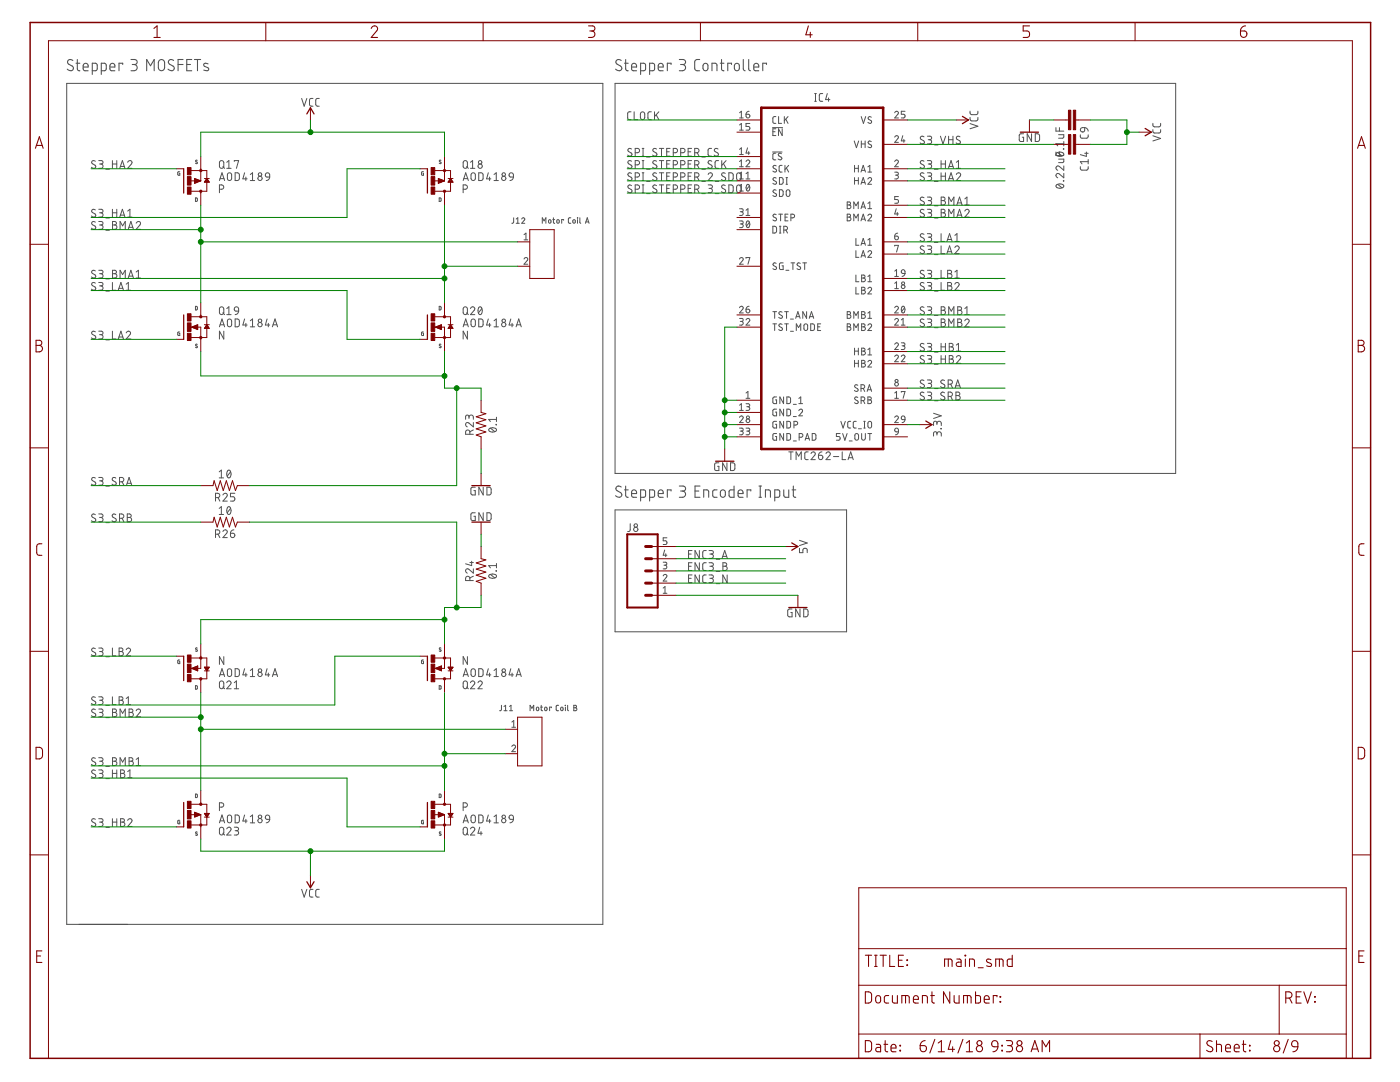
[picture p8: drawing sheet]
<svg xmlns="http://www.w3.org/2000/svg" width="279mm" height="216mm" viewBox="0 0 279 216" stroke-linecap="round" stroke-linejoin="round" font-family="sans-serif">
<g fill="none" stroke="#505050" stroke-width=".2">
<path d="M13.3 16.6h107v167.8h-107zM60.2 19.6l.5 1.6 .5-1.6M62.5 19.6l-.5 .1-.2 .3v1l.2 .2h.5M63.7 19.6l-.5 .1-.2 .3 .1 1 .1 .2h.5M122.7 16.6h111.9v77.9h-111.9zM162.6 18.7h.3M162.8 18.7v1.5M164.2 18.7h-.5l-.2 .3v1l.2 .2h.5M165.1 18.7l-.3 1.2h.8M165.4 19.5v.7M19 32.2a.4 .4 0 0 0-.5-.1 .4 .4 0 0 0-.1 .5l.5 .4a.39 .39 0 0 1 .1 .6 .39 .39 0 0 1-.6-.1l-.2-.1M19.7 32l.7 .1 .2 .2-.2 .4h-.5"/>
<path d="M20.1 32.7a.43 .43 0 0 1 .5 .5 .43 .43 0 0 1-.5 .4h-.4M21.1 33.8h.7M22.4 32v1.6M22.4 32.7h.9M23.3 32v1.6M23.9 33.6l.5-1.6 .5 1.6M24 33.2h.8M25.5 32.4a.43 .43 0 0 1 .6-.3 .43 .43 0 0 1 .1 .6l-.7 .9h.9M35.9 34.3h-.4l.1 .6 .3 .1v-.4h-.1M39 39.5l.4 .1-.1 .6h-.3zM39.4 32l-.4 .1 .4 .5h-.4M43.8 37.8h.4a.43 .43 0 0 0 .5-.5 .43 .43 0 0 0-.5-.4h-.4v1.6"/>
<path d="M43.8 36l.5-1.5 .5 1.5M43.9 32.2l.3-.2 .3 .2 .2 1a.43 .43 0 0 1-.5 .4 .43 .43 0 0 1-.4-.4zM43.9 35.6h.8M44.5 33.3l.3 .3M45.3 32.4l.4-.4v1.6M45.3 33.6h.8M45.5 34.6l.5-.1 .2 .2v.9a.42 .42 0 0 1-.4 .4 .42 .42 0 0 1-.4-.4zM46.8 32.2v-.2h.8l-.4 1.6M46.9 34.5h.6l.3 .2v1.1l-.3 .2h-.6zM48.8 34.5l-.3 1.2h.8M49.1 35.3v.7M50 34.8l.4-.3v1.5"/>
<path d="M50 36h.8M53.1 34.6l.3-.1 .3 .1 .1 .7-.7-.1-.1-.3zM53.8 35.3l-.1 .5-.6 .2M84.5 34.3h-.4l.1 .6 .3 .1v-.4h-.1M87.7 39.5l.3 .1-.1 .6h-.2zM88 32h-.3v.1l.3 .5h-.3M92.4 37.8h.5a.43 .43 0 0 0 .4-.5 .43 .43 0 0 0-.4-.4h-.5v1.6M92.4 36l.5-1.5 .6 1.5M92.6 32.2l.4-.1 .3 .2v.9a.42 .42 0 0 1-.4 .4 .42 .42 0 0 1-.5-.4zM92.6 35.6h.7M93.1 33.3l.4 .3M93.9 33.6h.9"/>
<path d="M93.9 32.4l.4-.4v1.6M94.1 34.6l.5-.1 .2 .2 .1 .9a.43 .43 0 0 1-.5 .4 .43 .43 0 0 1-.4-.4zM95.5 34.5h.7l.2 .2v1.1l-.2 .2h-.7zM97.5 34.5l-.4 1.2h.9M97.7 35.3v.7M98.6 34.8l.4-.3v1.5M98.6 36h.9M101.7 34.6l.3-.1 .3 .1 .2 .7-.8-.1-.1-.3zM102.5 35.3l-.2 .5-.5 .2M125.9 22.3h-.4l-.2 .3v1.1l.3 .2h.3M126 29.7a.39 .39 0 0 0-.5-.1 .39 .39 0 0 0-.1 .6l.5 .3a.39 .39 0 0 1 .1 .6 .39 .39 0 0 1-.6 0l-.1-.2M126 32.2l-.5-.1-.2 .3 .1 .2 .5 .4a.38 .38 0 0 1 .1 .5 .38 .38 0 0 1-.6 0l-.1-.1"/>
<path d="M126 37l-.4-.1-.3 .4 .2 .2 .4 .3a.42 .42 0 0 1 0 .7 .42 .42 0 0 1-.6-.3M126 34.6l-.5-.1-.2 .3 .2 .3 .4 .3a.42 .42 0 0 1 0 .6 .42 .42 0 0 1-.6-.2M126.6 22.3v1.6h.7M126.8 30.5h.4a.43 .43 0 0 0 .4-.5 .43 .43 0 0 0-.4-.4h-.4v1.6M126.8 32.9h.4a.42 .42 0 0 0 .4-.4 .42 .42 0 0 0-.4-.5h-.4v1.6M126.8 37.8h.4a.43 .43 0 0 0 .4-.5 .43 .43 0 0 0-.4-.4h-.4v1.6M126.8 35.3h.4a.42 .42 0 0 0 .4-.4 .42 .42 0 0 0-.4-.4h-.4v1.5M127.9 22.4l.3-.1 .3 .1 .2 1a.43 .43 0 0 1-.5 .5 .43 .43 0 0 1-.4-.5zM128.2 36.9h.3M128.2 34.5h.3M128.2 36h.3M128.2 33.6h.3"/>
<path d="M128.2 32h.3M128.2 29.6h.3M128.2 31.2h.3M128.2 38.5h.3M128.3 29.6v1.6M128.3 32v1.6M128.3 34.5v1.5M128.3 36.9v1.6M129 33.8h.7M129 36.2h.7M129 31.3h.7M129 38.6h.7"/>
<path d="M130 22.3h-.5l-.2 .3v1.1l.3 .2h.4M130.6 22.3v1.6M131 22.9l.5 1M131 29.7a.4 .4 0 0 0-.5-.1 .4 .4 0 0 0-.1 .6l.5 .3a.39 .39 0 0 1 .1 .6 .39 .39 0 0 1-.6 0l-.2-.2M131 32.2a.4 .4 0 0 0-.5-.1 .4 .4 0 0 0-.1 .5l.5 .4a.38 .38 0 0 1 .1 .5 .38 .38 0 0 1-.6 0l-.2-.1M131 37a.39 .39 0 0 0-.5-.1 .39 .39 0 0 0-.1 .6l.5 .3a.43 .43 0 0 1 0 .7 .43 .43 0 0 1-.7-.3M131 34.6a.39 .39 0 0 0-.5-.1 .39 .39 0 0 0-.1 .5l.5 .4a.43 .43 0 0 1 0 .6 .43 .43 0 0 1-.7-.2M131.5 22.3l-.9 1M131.6 36.9h.9M131.6 34.5h.9M131.6 32h.9M131.6 29.6h.9"/>
<path d="M132 29.6v1.6M132 32v1.6M132 34.5v1.5M132 36.9v1.6M133.1 32.7h.5M133.1 35.2h.5M133.1 30.3h.5M133.1 37.6h.5M133.7 36.9h-.6v1.6h.6M133.7 34.5h-.6v1.5h.6M133.7 32h-.6v1.6h.6M133.7 29.6h-.6v1.6h.6"/>
<path d="M134.4 30.5h.4a.43 .43 0 0 0 .4-.5 .43 .43 0 0 0-.4-.4h-.4v1.6M134.4 32.9h.4a.42 .42 0 0 0 .4-.4 .42 .42 0 0 0-.4-.5h-.4v1.6M134.4 37.8h.4a.43 .43 0 0 0 .4-.5 .43 .43 0 0 0-.4-.4h-.4v1.6M134.4 35.3h.4a.42 .42 0 0 0 .4-.4 .42 .42 0 0 0-.4-.4h-.4v1.5M135.8 30.5h.5a.43 .43 0 0 0 .4-.5 .43 .43 0 0 0-.4-.4h-.5v1.6M135.8 32.9h.5a.42 .42 0 0 0 .4-.4 .42 .42 0 0 0-.4-.5h-.5v1.6M135.8 37.8h.5a.43 .43 0 0 0 .4-.5 .43 .43 0 0 0-.4-.4h-.5v1.6M135.8 35.3h.5a.42 .42 0 0 0 .4-.4 .42 .42 0 0 0-.4-.4h-.5v1.5M137.3 32.7h.6M137.3 35.2h.6M137.3 30.3h.6M137.3 37.6h.6"/>
<path d="M138 36.9h-.7v1.6h.7M138 34.5h-.7v1.5h.7M138 32h-.7v1.6h.7M138 29.6h-.7v1.6h.7M138.6 30.5h.5a.43 .43 0 0 0 .4-.5 .43 .43 0 0 0-.4-.4h-.5v1.6M138.6 32.9h.5a.42 .42 0 0 0 .4-.4 .42 .42 0 0 0-.4-.5h-.5v1.6M138.6 37.8h.5a.43 .43 0 0 0 .4-.5 .43 .43 0 0 0-.4-.4h-.5v1.6M138.6 35.3h.5a.42 .42 0 0 0 .4-.4 .42 .42 0 0 0-.4-.4h-.5v1.5M139.1 30.5l.4 .7M139.1 32.9l.4 .7M139.1 37.8l.4 .7M139.1 35.3l.4 .7"/>
<path d="M140.1 33.8h.7M140.1 36.2h.7M140.1 31.3h.7M140.1 38.6h.7M141.3 36.9h.7l.2 .3-.2 .3-.5 .1M141.3 34.8a.42 .42 0 0 1 .6-.3 .42 .42 0 0 1 .1 .7l-.7 .8h.9M141.8 37.6a.43 .43 0 0 1 .4 .4 .43 .43 0 0 1-.4 .5h-.5M142 29.6h-.5l-.2 .4 .1 .9 .1 .2 .5 .1M142 32.2a.39 .39 0 0 0-.5-.1 .39 .39 0 0 0 0 .6l.5 .3a.39 .39 0 0 1 0 .6 .39 .39 0 0 1-.6-.1l-.1-.1M142.7 36.2h.7M142.7 38.6h.7M143.3 29.7a.39 .39 0 0 0-.6 0 .39 .39 0 0 0 0 .5l.5 .3a.36 .36 0 0 1 .1 .5 .36 .36 0 0 1-.4 .1l-.4-.2"/>
<path d="M143.4 32l-.5 .1-.2 .3v1l.2 .2h.5M144 32v1.6M144.4 32.6l.5 1M144.7 37l-.3-.1-.3 .1-.1 .3 .1 .2 .6 .3a.42 .42 0 0 1-.1 .7 .42 .42 0 0 1-.6-.3M144.7 34.6l-.5-.1-.2 .3 .1 .2 .6 .4a.42 .42 0 0 1-.1 .6 .42 .42 0 0 1-.6-.2M144.9 32l-.9 1M145.5 36.9h.5l.3 .3v1l-.3 .2-.5 .1zM145.5 34.5h.5l.3 .2v1.1l-.3 .2h-.5zM147.1 37l.3-.1 .3 .1 .2 1a.43 .43 0 0 1-.5 .5 .43 .43 0 0 1-.4-.5zM147.1 34.6l.5-.1 .2 .2 .1 .9a.43 .43 0 0 1-.5 .4 .43 .43 0 0 1-.4-.4zM147.6 22.5l.4-.3v1.3M147.6 24.9l.4-.3v1.4"/>
<path d="M147.6 29.8l.4-.3v1.3M147.6 32.2l.4-.3v1.4M147.6 34.6l.4-.2v1.3M147.6 37.1l.4-.3v1.3M147.6 23.5h.7M147.6 33.3h.7M147.6 35.7h.7M147.6 38.1h.7M147.6 30.8h.7M147.6 26h.7M148.9 22.8h.4a.37 .37 0 0 1 .3 .4 .37 .37 0 0 1-.4 .3 .37 .37 0 0 1-.3-.3zM148.9 32.2a.37 .37 0 0 1 .5-.3 .37 .37 0 0 1 .1 .6l-.6 .8h.7"/>
<path d="M148.9 35.7h.7M148.9 34.6l.4-.2v1.3M149.1 36.9l.1-.1a.66 .66 0 0 1 .5 .5 .66 .66 0 0 1-.2 .7l-.1 .1a.64 .64 0 0 1-.6-.4 .64 .64 0 0 1 .2-.7zM149.2 29.5l-.3 1h.7M149.4 30.2v.6M149.5 22.2l-.4 .1-.2 .5M149.6 37.1l-.6 .7M149.6 24.6h-.7v.6h.4a.37 .37 0 0 1 .4 .4 .37 .37 0 0 1-.4 .4h-.4M154.2 30.3h1.9M154.2 25.5h2M154.2 26.3h.5M154.8 23.3h-.4l-.2 .3 .1 .8 .1 .2h.4"/>
<path d="M154.8 30.6h-.4l-.2 .3 .1 .8 .1 .2h.4M154.8 25.7h-.6v1.4h.6M154.9 33.1l-.4-.1-.2 .3 .5 .5a.33 .33 0 0 1 .1 .5 .33 .33 0 0 1-.5-.1l-.2-.1M154.9 35.5h-.4l-.2 .2 .5 .5a.33 .33 0 0 1 .1 .5 .33 .33 0 0 1-.5 0l-.2-.1M154.9 38l-.4-.1-.2 .3 .5 .5a.33 .33 0 0 1 .1 .4 .33 .33 0 0 1-.5 0l-.2-.1M155.4 23.3v1.3h.6M155.6 35.4l.5 .1 .2 .2v.7l-.2 .3-.5 .1zM155.6 37.9h.5l.2 .2v.7l-.2 .4h-.5zM156 30.7l-.5-.1-.2 .3 .6 .4a.32 .32 0 0 1 0 .5 .32 .32 0 0 1-.5 0l-.1-.1M156.1 33h-.5l-.1 .3v.9l.6 .1M156.1 25.7v1.4l-.7-1.4v1.4M156.5 23.3v1.3"/>
<path d="M156.7 33v1.3M156.8 23.8l.5 .8M156.9 35.4h.3M156.9 36.8h.3M157 33.5l.4 .8M157 38l.3-.1 .2 .1 .1 .8a.37 .37 0 0 1-.3 .4 .37 .37 0 0 1-.4-.4zM157 35.4v1.4M157.3 23.3l-.8 .8M157.4 33l-.7 .8M162.6 20.2h.3M170.5 28.1l.4 1.4 .5-1.4M170.5 36h.8"/>
<path d="M170.5 33.6h.8M170.5 33v1.3M170.5 35.4v1.4M171.3 33v1.3M171.3 35.4v1.4M171.8 34.3l.5-1.3 .4 1.3M171.8 36.8l.5-1.4 .4 1.4M171.9 23.3l.4 1.3 .5-1.3M171.9 28.1v1.4M171.9 28.7h.8M171.9 34h.7M171.9 36.4h.7"/>
<path d="M172.7 28.1v1.4M173.2 35.7a.37 .37 0 0 1 .5-.3 .37 .37 0 0 1 .1 .6l-.6 .8h.7M173.2 34.3h.7M173.2 33.3l.4-.3v1.3M173.9 28.3l-.5-.1-.2 .2 .2 .3 .4 .2a.32 .32 0 0 1 0 .5 .32 .32 0 0 1-.4 0l-.2-.1M173.9 23.4l-.4-.1-.3 .3 .6 .4a.37 .37 0 0 1 0 .6 .37 .37 0 0 1-.6-.2M178.6 27.4a.36 .36 0 0 1 .5-.3 .36 .36 0 0 1 .1 .6l-.6 .7h.7M178.6 22.5a.36 .36 0 0 1 .5-.3 .36 .36 0 0 1 .1 .6l-.6 .7h.7M178.6 32.2a.36 .36 0 0 1 .5-.2 .36 .36 0 0 1 .1 .5l-.6 .8h.7M178.6 34.4h.4l.3 .2-.2 .3h-.4M178.9 34.9a.38 .38 0 0 1 .4 .4 .38 .38 0 0 1-.4 .4h-.3M179.3 39.2h-.7v.6h.4a.38 .38 0 0 1 .3 .4 .38 .38 0 0 1-.3 .4h-.4"/>
<path d="M180.2 27.1l-.3 1h.7M180.4 27.8v.6M180.6 22.2h-.7v.6h.4a.38 .38 0 0 1 .3 .4 .38 .38 0 0 1-.3 .3h-.4M184.4 34.6a.39 .39 0 0 0-.6-.1 .39 .39 0 0 0 0 .6l.5 .3a.39 .39 0 0 1 .1 .6 .39 .39 0 0 1-.6-.1l-.2-.1M184.4 32.2a.39 .39 0 0 0-.6-.1 .39 .39 0 0 0 0 .6l.5 .3a.39 .39 0 0 1 .1 .6 .39 .39 0 0 1-.6-.1l-.2-.1M184.4 39.5a.39 .39 0 0 0-.6-.1 .39 .39 0 0 0 0 .6l.5 .2a.39 .39 0 0 1 .1 .6 .39 .39 0 0 1-.6 0l-.2-.1M184.4 27.3a.39 .39 0 0 0-.6-.1 .39 .39 0 0 0 0 .6l.5 .3a.36 .36 0 0 1 .1 .5 .36 .36 0 0 1-.4 .1l-.4-.2M185.1 34.5h.6l.2 .2-.2 .4-.4 .1M185.1 32l.6 .1 .2 .2-.2 .4h-.4M185.1 39.3l.6 .1 .2 .2-.2 .4h-.4M185.1 27.2h.6l.2 .3-.2 .3-.4 .1M185.5 35.2a.43 .43 0 0 1 .4 .4 .43 .43 0 0 1-.4 .4h-.4"/>
<path d="M185.5 32.7a.43 .43 0 0 1 .4 .5 .43 .43 0 0 1-.4 .4h-.4M185.5 27.9a.42 .42 0 0 1 .4 .4 .42 .42 0 0 1-.4 .4h-.4M186.5 33.8h.7M186.5 36.2h.7M186.5 28.9h.7M187.7 27.2l.5 1.5 .5-1.5M187.8 32v1.6M187.8 34.5v1.5M187.8 32.7h.9M187.8 35.2h.9M187.8 39.3l.7 .2v.4l-.2 .1a.43 .43 0 0 1 .4 .5 .43 .43 0 0 1-.4 .4h-.5zM188.7 32v1.6"/>
<path d="M188.7 34.5v1.5M189.3 36l.5-1.5 .5 1.5M189.3 33.6l.5-1.6 .5 1.6M189.3 27.9h.9M189.3 27.2v1.5M189.4 35.6h.8M189.4 33.2h.8M190.2 27.2v1.5M190.9 34.8a.42 .42 0 0 1 .6-.3 .42 .42 0 0 1 .1 .7l-.7 .8h.8M190.9 33.6h.8M190.9 32.4l.4-.4v1.6M191.6 27.3a.4 .4 0 0 0-.6-.1 .4 .4 0 0 0-.1 .5l.6 .4a.39 .39 0 0 1 .1 .6 .39 .39 0 0 1-.6-.1l-.2-.1"/>
<path d="M192.6 39.7l.4-.4v1.6M193.6 23.4l.1 .6 .3 .1h.9l.2-.2 .1-.5M193.6 22.2v.5l.4 .2 .9-.1 .2-.1 .1-.5M193.6 24.7l1.6 .5-1.6 .5M204.3 26.7h-.7l-.2 .2v1l.2 .3h.7v-.8h-.3M205.9 26.7v1.5l-.9-1.5v1.5M206.6 26.7h.6l.2 .2 .1 .9-.3 .4h-.6zM210.7 25.5v.7h1.6M210.7 30.3v.7h1.6M210.8 30.5a.97 .97 0 0 1 1.5 .3 .94 .94 0 0 1-1.6 0zM210.8 36.9a.97 .97 0 0 1 1.5 .2 .91 .91 0 0 1-1.6 0zM211.1 30.4l.8 .7"/>
<path d="M211.1 36.8l.8 .7M211.3 26.9h1v.5l-.2 .2h-.8M211.3 31.7h1v.6l-.2 .1h-.8M211.4 25.5v.7M211.4 30.3v.7M212.2 36l.1 .1zM212.2 29.7l.1 .1zM212.3 34.6v.9l-.9-.8a.43 .43 0 0 0-.6 .2 .43 .43 0 0 0 .3 .6M212.3 33.1v.9l-.9-.8a.42 .42 0 0 0-.6 .2 .42 .42 0 0 0 .3 .6M212.3 28.2v.9M212.3 28.7h-1.6l.4 .4M215.6 26.9v.5l.3 .2h1.1l.2-.4v-.3"/>
<path d="M215.6 33.3v.4l.3 .3 1.1-.1 .2-.3v-.3M215.7 25.6l.8-.1v.5a.44 .44 0 0 1-.7 .3 .44 .44 0 0 1-.1-.7zM216.5 25.5l.4 .1 .3 .6M216.5 30.6h.7M216.8 30.3v.9l-1.2-.3M217.2 31.8v.9M217.2 32.3h-1.6l.3 .4M230.1 25.9v.4l.3 .2h1l.2-.2v-.4M230.1 24.6v.5l.3 .2h1l.2-.2v-.5M230.1 27.1l1.5 .5-1.5 .5M19 41.9a.39 .39 0 0 0-.6-.1 .39 .39 0 0 0 .1 .6l.4 .3a.39 .39 0 0 1 .1 .6 .39 .39 0 0 1-.6-.1l-.2-.1M19 56.5a.39 .39 0 0 0-.5-.1 .39 .39 0 0 0-.1 .5l.5 .4a.39 .39 0 0 1 .1 .6 .39 .39 0 0 1-.6-.1l-.2-.1"/>
<path d="M19 44.3a.39 .39 0 0 0-.6 0 .39 .39 0 0 0 .1 .6l.4 .2a.39 .39 0 0 1 .1 .6 .39 .39 0 0 1-.6 0l-.2-.2M19 54.1a.4 .4 0 0 0-.5-.2 .4 .4 0 0 0-.1 .6l.5 .3a.39 .39 0 0 1 .1 .6 .39 .39 0 0 1-.6 0l-.2-.1M19.7 41.8h.7l.2 .2-.2 .4-.5 .1M19.7 56.4h.7l.2 .2-.2 .4h-.5M19.7 44.2h.7l.2 .3-.2 .4h-.5M19.7 53.9l.7 .1 .2 .2-.2 .4h-.5M20.1 42.5a.43 .43 0 0 1 .5 .4 .43 .43 0 0 1-.5 .4h-.4M20.1 57a.43 .43 0 0 1 .5 .5 .43 .43 0 0 1-.5 .4h-.4M20.1 44.9a.43 .43 0 0 1 .5 .4 .43 .43 0 0 1-.5 .5h-.4M20.1 54.6a.43 .43 0 0 1 .5 .4 .43 .43 0 0 1-.5 .5h-.4M21.1 43.5h.7M21.1 58.1h.7"/>
<path d="M21.1 55.6h.7M21.1 45.9h.7M22.4 56.4v1.5h.7M22.4 41.8v1.5M22.4 42.5h.9M22.5 44.2l.7 .1v.3l-.3 .3a.43 .43 0 0 1 .4 .4 .43 .43 0 0 1-.4 .5h-.4zM22.5 53.9l.6 .1 .1 .2v.3l-.3 .1a.43 .43 0 0 1 .4 .4 .43 .43 0 0 1-.4 .5h-.4zM22.5 54.6h.4M22.5 44.9h.4M23.3 41.8v1.5M23.6 57.9l.5-1.5 .5 1.5M23.7 57.5h.8"/>
<path d="M23.9 43.3l.5-1.5 .5 1.5M24 45.8v-1.6l.5 .9 .5-.9v1.6M24 55.5v-1.6l.5 .9 .5-.9v1.6M24 42.9h.8M25.2 57.9h.9M25.2 56.7l.4-.3v1.5M25.5 43.3h.9M25.5 42.1l.4-.3v1.5M25.6 45.8l.5-1.6 .5 1.6M25.6 55.5l.5-1.6 .5 1.6M25.7 45.4h.8M25.7 55.1h.8"/>
<path d="M27.2 44.5a.43 .43 0 0 1 .6-.3 .43 .43 0 0 1 .1 .7l-.7 .9h.8M27.2 55.5h.8M27.2 54.3l.4-.4v1.6M102.5 43.5v.8l-.3 .3M103 44.6h.6M103 43.7l.3-.2v1.1M104.1 43.7a.3 .3 0 0 1 .4-.3 .3 .3 0 0 1 .2 .4l-.6 .8h.6M104.6 51.7a.37 .37 0 0 1 .5-.3 .37 .37 0 0 1 .1 .6l-.6 .7h.7M104.6 46.8l.4-.3v1.4M104.6 47.9h.7M108.2 44.6v-1.1l.4 .6 .3-.6v1.1M109.5 43.9l.2-.1 .2 .1-.1 .6-.3-.1z"/>
<path d="M110.3 43.8h.4M110.4 43.5v.9l.3 .2M111.1 43.9l.3-.1 .2 .1-.1 .6-.4-.1zM112.5 43.9v-.1h-.4v.8M113.9 43.5h-.4l-.1 .2 .1 .7 .4 .2M114.4 43.9l.2-.1 .2 .1-.1 .6-.3-.1zM115.2 43.5h.1M115.3 43.8v.8M115.7 43.5v.9l.2 .2M116.8 44.6l.4-1.1 .4 1.1M116.9 44.3h.6M147.6 51.7a.36 .36 0 0 1 .5-.3 .36 .36 0 0 1 .1 .6l-.6 .7h.7"/>
<path d="M147.6 44.1h.6l.1 .2-.1 .4h-.5M147.6 41.7h.6l.1 .2-.1 .3h-.5M148 44.7a.37 .37 0 0 1 .3 .4 .37 .37 0 0 1-.3 .3h-.4M148 42.2a.37 .37 0 0 1 .3 .4 .37 .37 0 0 1-.3 .4h-.4M148.9 51.5v-.1h.7l-.3 1.3M148.9 42l.4-.3v1.3M148.9 43h.7M149.1 44.2l.1-.1a.65 .65 0 0 1 .5 .5 .65 .65 0 0 1-.2 .6l-.1 .2a.65 .65 0 0 1-.6-.4 .65 .65 0 0 1 .2-.7zM149.6 44.4l-.6 .7M154.2 45.1l.5 .1 .2 .2 .1 .7-.3 .4h-.5zM154.9 52.6l-.4-.1-.2 .2 .5 .5a.33 .33 0 0 1 .1 .5 .33 .33 0 0 1-.5 0l-.2-.1M154.9 42.8h-.4l-.2 .2 .1 .3 .4 .2a.37 .37 0 0 1 0 .6 .37 .37 0 0 1-.6-.2"/>
<path d="M155.4 42.7h.8M155.6 45.1h.3M155.6 46.5h.3M155.7 45.1v1.4M155.8 42.7v1.4M156.3 52.5l-.7 .1v.9l.1 .3h.6v-.8h-.2M156.4 45.9h.4a.38 .38 0 0 0 .4-.4 .38 .38 0 0 0-.4-.4h-.4v1.4M156.7 43.3h.4M156.8 53.9h.6M156.9 45.9l.3 .6M157.3 42.7h-.6v1.4h.6M157.8 43.5h.4a.37 .37 0 0 0 .4-.4 .37 .37 0 0 0-.4-.4h-.4v1.4"/>
<path d="M157.9 52.5h.7M158.2 52.5v1.3M159.7 52.6a.33 .33 0 0 0-.5-.1 .33 .33 0 0 0 0 .5l.4 .2a.33 .33 0 0 1 .1 .5 .33 .33 0 0 1-.5 0l-.2-.1M160.2 52.5h.8M160.6 52.5v1.3M169.1 42.7l.6 .1v.4l-.2 .1a.37 .37 0 0 1 .3 .4 .37 .37 0 0 1-.3 .4h-.4zM169.1 40.3l.6 .1v.4l-.2 .1a.37 .37 0 0 1 .3 .4 .37 .37 0 0 1-.3 .3h-.4zM169.1 43.3h.4M169.1 40.9h.4M170.4 41.6v-1.3l.4 .7 .5-.7v1.3M170.4 44.1v-1.4l.4 .8 .5-.8v1.4M170.8 47.6v1.3h.6"/>
<path d="M170.8 50v1.4h.6M170.8 54.9v1.3h.6M170.8 57.3v1.4h.6M171.8 48.9l.5-1.3 .4 1.3M171.8 51.4l.5-1.4 .4 1.4M171.8 44.1l.5-1.4 .4 1.4M171.8 41.6l.5-1.3 .4 1.3M171.9 48.6h.7M171.9 51h.7M171.9 43.7h.7M171.9 41.3h.7M172 57.3l.6 .1v.3l-.3 .2a.37 .37 0 0 1 .4 .4 .37 .37 0 0 1-.4 .4h-.3z"/>
<path d="M172 54.9l.6 .1v.2l-.3 .3a.37 .37 0 0 1 .4 .3 .37 .37 0 0 1-.4 .4h-.3zM172 57.9h.3M172 55.5h.3M173.2 50.3a.37 .37 0 0 1 .5-.3 .37 .37 0 0 1 .1 .6l-.6 .8h.7M173.2 43a.37 .37 0 0 1 .5-.3 .37 .37 0 0 1 .1 .6l-.6 .8h.7M173.2 57.6a.37 .37 0 0 1 .5-.3 .37 .37 0 0 1 .1 .6l-.6 .8h.7M173.2 40.6l.4-.3v1.3M173.2 47.9l.4-.3v1.3M173.2 55.2l.4-.3v1.3M173.2 48.9h.7M173.2 41.6h.7M173.2 56.2h.7"/>
<path d="M178.6 47.1h.4a.37 .37 0 0 1 .3 .4 .37 .37 0 0 1-.4 .3 .37 .37 0 0 1-.3-.3zM178.6 49.1v-.1h.7l-.4 1.3M178.6 54.1l.3-.3v1.4M178.6 56.5l.3-.3v1.4M178.6 57.6h.7M178.6 55.2h.7M178.9 41.7l-.3 1h.7M179.1 42.4v.6M179.2 46.5l-.5 .3-.1 .3M180 53.9l.2-.1 .3 .1 .1 .7-.6-.1zM180.6 54.6l-.1 .3-.5 .3M184.4 56.5a.39 .39 0 0 0-.6-.1 .39 .39 0 0 0 0 .6l.5 .3a.39 .39 0 0 1 .1 .6 .39 .39 0 0 1-.6-.1l-.2-.1"/>
<path d="M184.4 54.1a.39 .39 0 0 0-.6-.1 .39 .39 0 0 0 0 .6l.5 .2a.39 .39 0 0 1 .1 .6 .39 .39 0 0 1-.6 0l-.2-.1M184.4 49.2a.39 .39 0 0 0-.6-.1 .39 .39 0 0 0 0 .6l.5 .3a.36 .36 0 0 1 .1 .5 .36 .36 0 0 1-.4 .1l-.4-.2M184.4 46.8a.39 .39 0 0 0-.6-.1 .39 .39 0 0 0 0 .6l.5 .2a.36 .36 0 0 1 .1 .5 .36 .36 0 0 1-.4 .2l-.4-.2M184.4 41.9a.39 .39 0 0 0-.6-.1 .39 .39 0 0 0 0 .6l.5 .3a.39 .39 0 0 1 .1 .6 .39 .39 0 0 1-.6-.1l-.2-.1M185.1 56.4h.6l.2 .2-.2 .4h-.4M185.1 53.9l.6 .1 .2 .2-.2 .4h-.4M185.1 49.1h.6l.2 .2-.2 .4-.4 .1M185.1 46.6l.6 .1 .2 .2-.2 .4h-.4M185.1 41.8h.6l.2 .2-.2 .4-.4 .1M185.5 57a.43 .43 0 0 1 .4 .5 .43 .43 0 0 1-.4 .4h-.4M185.5 54.6a.43 .43 0 0 1 .4 .4 .43 .43 0 0 1-.4 .5h-.4M185.5 49.8a.42 .42 0 0 1 .4 .4 .42 .42 0 0 1-.4 .4h-.4"/>
<path d="M185.5 47.3a.42 .42 0 0 1 .4 .5 .42 .42 0 0 1-.4 .4h-.4M185.5 42.5a.43 .43 0 0 1 .4 .4 .43 .43 0 0 1-.4 .4h-.4M185.5 40a.43 .43 0 0 1 .4 .5 .43 .43 0 0 1-.4 .4h-.4M186.5 43.5h.7M186.5 58.1h.7M186.5 55.6h.7M186.5 50.8h.7M186.5 48.4h.7M186.5 41.1h.7M187.8 56.4v1.5h.7M187.8 53.9v1.6h.7M187.8 46.6v1.6h.7"/>
<path d="M187.8 49.1v1.5h.7M187.8 41.8l.7 .1v.4l-.2 .2a.43 .43 0 0 1 .4 .4 .43 .43 0 0 1-.4 .4h-.5zM187.8 42.5h.5M187.8 40h.5M189 50.6l.5-1.5 .5 1.5M189 48.2l.5-1.6 .5 1.6M189.1 50.2h.8M189.1 47.8h.8M189.1 56.4l.7 .1v.4l-.2 .1a.43 .43 0 0 1 .4 .5 .43 .43 0 0 1-.4 .4h-.5zM189.1 53.9l.7 .2v.4l-.2 .1a.43 .43 0 0 1 .4 .4 .43 .43 0 0 1-.4 .5h-.5zM189.1 57h.5M189.1 54.6h.5"/>
<path d="M189.3 40.9v-1.6l.5 .9 .6-.9v1.6M189.3 43.3v-1.5l.5 .8 .6-.8v1.5M190.6 56.7a.42 .42 0 0 1 .6-.3 .42 .42 0 0 1 .1 .6l-.7 .9h.8M190.6 49.4a.43 .43 0 0 1 .6-.3 .43 .43 0 0 1 .1 .7l-.7 .8h.8M190.6 55.5h.8M190.6 54.3l.4-.4v1.6M190.6 47l.4-.4v1.6M190.6 48.2h.8M191 43.3l.5-1.5 .5 1.5M191 40.9l.5-1.6 .5 1.6M191.1 42.9h.8M191.1 40.5h.8"/>
<path d="M192.6 42.1a.43 .43 0 0 1 .6-.3 .43 .43 0 0 1 .1 .7l-.7 .8h.8M192.6 40.9h.8M19 66.2a.39 .39 0 0 0-.6-.1 .39 .39 0 0 0 .1 .6l.4 .3a.39 .39 0 0 1 .1 .6 .39 .39 0 0 1-.6-.1l-.2-.1M19.7 66.1h.7l.2 .3-.2 .3-.5 .1M20.1 66.8a.43 .43 0 0 1 .5 .4 .43 .43 0 0 1-.5 .4h-.4M21.1 67.8h.7M22.4 66.1v1.5h.7M23.6 67.6l.5-1.5 .5 1.5M23.7 67.2h.8M25.2 66.4a.43 .43 0 0 1 .6-.3 .43 .43 0 0 1 .1 .7l-.7 .8h.9M35.9 66.3h-.4l.1 .6 .3 .1v-.5h-.1M39 61.1l.4 .1v.5l-.2 .1h-.2z"/>
<path d="M39.4 68.7h-.2l-.2 .1 .4 .5h-.4M43.8 65.2l.5-1.6 .5 1.6M43.9 61.3l.3-.1 .3 .1 .2 1a.43 .43 0 0 1-.5 .5 .43 .43 0 0 1-.4-.5zM43.9 64.8h.8M44.5 62.4l.3 .4M44.7 66.1v1.5l-.9-1.5v1.5M45.3 61.6l.4-.4v1.6M45.3 62.8h.8M45.5 63.8l.3-.2 .3 .2 .1 1a.42 .42 0 0 1-.4 .4 .42 .42 0 0 1-.4-.4zM46.9 61.3l.3-.1 .3 .1 .1 .8-.8-.1v-.3zM46.9 63.6l.6 .1 .3 .2v1l-.3 .3h-.6zM47.6 62.1l-.3 .6-.4 .1"/>
<path d="M48.8 63.6l-.3 1.3h.8M49.1 64.5v.7M50 65.2h.8M50 64l.4-.4v1.6M53.3 63.6l-.3 1.3h.8M53.6 64.5v.7M54.4 65.2l.5-1.6 .5 1.6M54.5 64.8h.8M84.5 66.3h-.4l.1 .6 .3 .1v-.5h-.1M87.7 61.1l.3 .1v.5l-.2 .1h-.1zM88 68.7h-.3v.1l.3 .5h-.3M92.4 65.2l.5-1.6 .6 1.6"/>
<path d="M92.6 61.3l.3-.1 .3 .1 .1 1a.42 .42 0 0 1-.4 .5 .42 .42 0 0 1-.5-.5zM92.6 64.8h.7M93.1 62.4l.4 .4M93.3 66.1v1.5l-.9-1.5v1.5M93.9 61.6a.42 .42 0 0 1 .6-.4 .42 .42 0 0 1 .1 .7l-.7 .9h.9M94.1 63.8l.3-.2 .3 .2 .2 1a.43 .43 0 0 1-.5 .4 .43 .43 0 0 1-.4-.4zM95.5 63.6l.7 .1 .2 .2v1l-.2 .3h-.7zM95.6 61.3l.2-.1a.94 .94 0 0 1 0 1.6 .97 .97 0 0 1-.2-1.5zM96.2 61.6l-.7 .8M97.5 63.6l-.4 1.3h.9M97.7 64.5v.7M98.6 65.2h.9"/>
<path d="M98.6 64l.4-.4v1.6M101.9 63.6l-.3 1.3h.9M102.2 64.5v.7M103 65.2l.5-1.6 .5 1.6M103.1 64.8h.8M147.6 61.4a.36 .36 0 0 1 .5-.3 .36 .36 0 0 1 .1 .6l-.6 .7h.7M147.6 63.5l.6 .1 .1 .2-.1 .3h-.5M148 64.1a.37 .37 0 0 1 .3 .4 .37 .37 0 0 1-.3 .4h-.4M148.9 61.7h.4a.37 .37 0 0 1 .3 .4 .37 .37 0 0 1-.4 .3 .37 .37 0 0 1-.3-.3zM148.9 63.8a.37 .37 0 0 1 .5-.3 .37 .37 0 0 1 .1 .6l-.6 .8h.7M148.9 78.4l.4-.3v1.4M148.9 79.5h.7"/>
<path d="M149.5 61.1l-.4 .1-.2 .5M154.2 62.2h.8M154.2 64.6h.8M154.6 62.2v1.3M154.6 64.6v1.4M155 79.2l-.7 .2-.1 .8 .2 .3h.6v-.7h-.3M156.1 62.3l-.5-.1-.2 .3 .6 .5a.36 .36 0 0 1-.1 .6 .36 .36 0 0 1-.5-.3M156.1 64.7l-.5-.1-.2 .3 .6 .5a.37 .37 0 0 1 0 .6 .37 .37 0 0 1-.6-.2M156.4 79.2v1.3l-.8-1.3v1.3M156.6 62.2h.7M156.6 64.6h.7M157 62.2v1.3"/>
<path d="M157 64.6v1.4M157 79.2h.5l.3 .2v.9l-.3 .2h-.5zM157.8 63.7h.5M157.8 66.1h.5M158.8 63.5l.4-1.3 .5 1.3M158.9 63.2h.7M158.9 66v-1.4l.5 .8 .4-.8v1.4M159.4 79.5l.4-.3v1.3M160.5 64.7l.5-.1 .2 .2v.8a.37 .37 0 0 1-.4 .4 .37 .37 0 0 1-.4-.4zM161 62.2v1.3l-.8-1.3v1.3M161.5 63.5l.4-1.3 .5 1.3M161.6 63.2h.7"/>
<path d="M161.8 64.6h.5l.2 .2v.9l-.2 .2-.5 .1zM163.2 65.2h.4M163.8 64.6h-.6v1.4h.6M169.1 62.2l.6 .1v.4l-.2 .1a.37 .37 0 0 1 .3 .4 .37 .37 0 0 1-.3 .3h-.4zM169.1 64.6l.6 .1v.4l-.2 .1a.37 .37 0 0 1 .3 .4 .37 .37 0 0 1-.3 .4h-.4zM169.1 65.2h.4M169.1 62.8h.4M170.4 63.5v-1.3l.4 .7 .5-.7v1.3M170.4 66v-1.4l.4 .8 .5-.8v1.4M170.5 69.5v1.3M170.5 71.9v1.3M170.5 72.5h.8"/>
<path d="M170.5 70.1h.8M171.2 76.9l-.5-.1-.1 .3 .5 .5a.33 .33 0 0 1 0 .5 .33 .33 0 0 1-.5-.1l-.1-.1M171.2 79.3l-.4-.1-.2 .3 .5 .5a.33 .33 0 0 1 .1 .5 .33 .33 0 0 1-.5 0l-.2-.2M171.3 69.5v1.3M171.3 71.9v1.3M171.8 77.5h.4a.37 .37 0 0 0 .4-.4 .37 .37 0 0 0-.4-.3h-.4v1.3M171.9 79.9h.3a.37 .37 0 0 0 .4-.3 .37 .37 0 0 0-.4-.4h-.3v1.3M172 62.2l.6 .1v.2l-.3 .3a.37 .37 0 0 1 .4 .4 .37 .37 0 0 1-.4 .3h-.3zM172 64.6l.6 .1v.3l-.3 .2a.37 .37 0 0 1 .4 .4 .37 .37 0 0 1-.4 .4h-.3zM172 71.9l.6 .1v.4l-.3 .1a.37 .37 0 0 1 .4 .4 .37 .37 0 0 1-.4 .3h-.3zM172 69.5l.6 .1v.4l-.3 .1a.38 .38 0 0 1 .4 .3 .38 .38 0 0 1-.4 .4h-.3zM172 65.2h.3"/>
<path d="M172 62.8h.3M172 72.5h.3M172 70.1h.3M172.3 77.5l.3 .6M172.3 79.9l.3 .6M173.1 78.1l.4-1.3 .4 1.3M173.2 77.8h.6M173.2 64.9a.37 .37 0 0 1 .5-.3 .37 .37 0 0 1 .1 .6l-.6 .8h.7M173.2 79.2l.6 .1 .1 .3-.3 .2a.37 .37 0 0 1 .3 .4 .37 .37 0 0 1-.3 .3h-.4zM173.2 72.2a.37 .37 0 0 1 .5-.3 .37 .37 0 0 1 .1 .6l-.6 .7h.7M173.2 79.8h.4M173.2 62.5l.4-.3v1.3"/>
<path d="M173.2 69.8l.4-.3v1.3M173.2 63.5h.7M173.2 70.8h.7M178.6 61.4a.36 .36 0 0 1 .5-.3 .36 .36 0 0 1 .1 .6l-.6 .7h.7M178.6 63.8a.36 .36 0 0 1 .5-.2 .36 .36 0 0 1 .1 .5l-.6 .8h.7M178.6 71.1a.36 .36 0 0 1 .5-.2 .36 .36 0 0 1 .1 .5l-.6 .8h.7M178.6 68.7a.36 .36 0 0 1 .5-.3 .36 .36 0 0 1 .1 .6l-.6 .7h.7M178.6 79.5h.7M178.6 78.4l.3-.3v1.4M179.9 71.1a.36 .36 0 0 1 .5-.2 .36 .36 0 0 1 .1 .5l-.6 .8h.7M179.9 68.4h.5l.2 .2v.3l-.6 .1M179.9 64.9h.7"/>
<path d="M179.9 78.3v-.2h.7l-.4 1.4M179.9 63.8l.3-.3v1.4M180 61.2l.1-.1a.66 .66 0 0 1 .6 .5 .66 .66 0 0 1-.2 .7l-.3 .1a.84 .84 0 0 1-.2-1.2zM180.2 69a.37 .37 0 0 1 .4 .4 .37 .37 0 0 1-.4 .3h-.3M180.5 61.4l-.6 .7M184.4 63.8a.39 .39 0 0 0-.6-.1 .39 .39 0 0 0 0 .6l.5 .3a.39 .39 0 0 1 .1 .6 .39 .39 0 0 1-.6-.1l-.2-.1M184.4 61.3a.39 .39 0 0 0-.6 0 .39 .39 0 0 0 0 .6l.5 .2a.39 .39 0 0 1 .1 .6 .39 .39 0 0 1-.6 0l-.2-.1M184.4 71.1a.39 .39 0 0 0-.6-.1 .39 .39 0 0 0 0 .6l.5 .3a.36 .36 0 0 1 .1 .4 .36 .36 0 0 1-.4 .2l-.4-.2M184.4 68.6a.39 .39 0 0 0-.6 0 .39 .39 0 0 0 0 .6l.5 .2a.36 .36 0 0 1 .1 .5 .36 .36 0 0 1-.4 .1l-.4-.2M184.4 75.9a.39 .39 0 0 0-.6 0 .39 .39 0 0 0 0 .6l.5 .2a.39 .39 0 0 1 .1 .6 .39 .39 0 0 1-.6 0l-.2-.1M184.4 78.4a.39 .39 0 0 0-.6-.1 .39 .39 0 0 0 0 .6l.5 .2a.39 .39 0 0 1 .1 .6 .39 .39 0 0 1-.6 0l-.2-.1M185.1 63.6l.6 .1 .2 .2-.2 .4h-.4"/>
<path d="M185.1 61.2l.6 .1 .2 .2-.2 .4h-.4M185.1 71h.6l.2 .2-.2 .4h-.4M185.1 68.5l.6 .1 .2 .2-.2 .4h-.4M185.1 75.8h.6l.2 .3-.2 .4h-.4M185.1 78.2l.6 .1 .2 .2-.2 .4h-.4M185.5 64.3a.43 .43 0 0 1 .4 .5 .43 .43 0 0 1-.4 .4h-.4M185.5 61.9a.43 .43 0 0 1 .4 .4 .43 .43 0 0 1-.4 .5h-.4M185.5 71.6a.42 .42 0 0 1 .4 .5 .42 .42 0 0 1-.4 .4h-.4M185.5 69.2a.42 .42 0 0 1 .4 .4 .42 .42 0 0 1-.4 .5h-.4M185.5 76.5a.43 .43 0 0 1 .4 .4 .43 .43 0 0 1-.4 .5h-.4M185.5 78.9a.43 .43 0 0 1 .4 .5 .43 .43 0 0 1-.4 .4h-.4M186.5 77.5h.7"/>
<path d="M186.5 65.4h.7M186.5 62.9h.7M186.5 72.7h.7M186.5 70.3h.7M186.5 80h.7M187.8 71.6h.9M187.8 68.5v1.6M187.8 71v1.5M187.8 69.2h.9M187.8 63.6l.7 .2v.4l-.2 .1a.43 .43 0 0 1 .4 .5 .43 .43 0 0 1-.4 .4h-.5zM187.8 61.2l.7 .1v.5l-.2 .1a.43 .43 0 0 1 .4 .4 .43 .43 0 0 1-.4 .5h-.5zM187.8 64.3h.5"/>
<path d="M187.8 61.9h.5M188.5 75.9l-.5-.1-.3 .4 .1 .2 .6 .3a.38 .38 0 0 1 .1 .6 .38 .38 0 0 1-.6 0l-.2-.1M188.5 78.4l-.4-.2-.2 .1-.2 .3 .1 .2 .6 .3a.39 .39 0 0 1 .1 .6 .39 .39 0 0 1-.6 0l-.2-.1M188.7 68.5v1.6M188.7 71v1.5M189.2 76.7h.5a.42 .42 0 0 0 .4-.5 .42 .42 0 0 0-.4-.4h-.5v1.6M189.2 79.1h.5a.43 .43 0 0 0 .4-.4 .43 .43 0 0 0-.4-.5h-.5v1.6M189.3 62.8v-1.6l.5 .9 .6-.9v1.6M189.3 65.2v-1.6l.5 .9 .6-.9v1.6M189.4 71l.7 .1 .1 .3-.3 .2a.42 .42 0 0 1 .4 .5 .42 .42 0 0 1-.4 .4h-.5zM189.4 68.5l.7 .1 .1 .3-.3 .3a.42 .42 0 0 1 .4 .4 .42 .42 0 0 1-.4 .5h-.5zM189.4 71.6h.5"/>
<path d="M189.4 69.2h.5M189.7 76.7l.4 .7M189.7 79.1l.4 .7M190.6 77.4l.5-1.6 .6 1.6M190.8 77h.7M190.8 78.2l.6 .1 .2 .2-.1 .3-.3 .1a.43 .43 0 0 1 .4 .5 .43 .43 0 0 1-.4 .4h-.4zM190.8 78.9h.4M190.9 71.3a.43 .43 0 0 1 .6-.3 .43 .43 0 0 1 .1 .6l-.7 .9h.8M190.9 70.1h.8M190.9 68.9l.4-.4v1.6M191.1 63.6l.7 .2v.4l-.2 .1a.43 .43 0 0 1 .4 .5 .43 .43 0 0 1-.4 .4h-.5zM191.1 61.2l.7 .1v.5l-.2 .1a.43 .43 0 0 1 .4 .4 .43 .43 0 0 1-.4 .5h-.5z"/>
<path d="M191.1 64.3h.5M191.1 61.9h.5M192.6 64a.43 .43 0 0 1 .6-.3 .43 .43 0 0 1 .1 .6l-.7 .9h.8M192.6 62.8h.8M192.6 61.6l.4-.4v1.6M19 95.4a.4 .4 0 0 0-.5-.1 .4 .4 0 0 0-.1 .5l.5 .4a.36 .36 0 0 1 .2 .5 .36 .36 0 0 1-.5 .1l-.4-.2M19.7 95.3h.7l.2 .2-.2 .4h-.5M20.1 95.9a.43 .43 0 0 1 .5 .5 .43 .43 0 0 1-.5 .4h-.4M21.1 97h.7M23.1 95.4l-.5-.1-.2 .3 .1 .2 .5 .4a.39 .39 0 0 1 .1 .6 .39 .39 0 0 1-.6-.1l-.1-.1M23.9 96.1h.4a.43 .43 0 0 0 .4-.4 .43 .43 0 0 0-.4-.4h-.4v1.5M24.4 96.1l.3 .7"/>
<path d="M25.3 96.8l.5-1.5 .5 1.5M25.4 96.4h.8M43 99.3h.4a.43 .43 0 0 0 .5-.4 .43 .43 0 0 0-.5-.5h-.4v1.6M43.5 99.3l.4 .7M43.8 94.1l.4-.3v1.6M43.8 95.4h.8M44.5 98.8a.43 .43 0 0 1 .6-.4 .43 .43 0 0 1 .1 .7l-.7 .9h.9M45.4 93.9l.3-.1a.89 .89 0 0 1 0 1.6 .96 .96 0 0 1-.3-1.5zM46 94.1l-.7 .9M46.9 98.4h-.9v.7h.5a.44 .44 0 0 1 .4 .5 .44 .44 0 0 1-.4 .4h-.5M93.6 83.2a.43 .43 0 0 1 .4-.4 .43 .43 0 0 1 .5 .4v.5M93.6 83.5v-.5l-.4-.2-.3 .2v.7"/>
<path d="M93.8 86.7v-.5a.42 .42 0 0 0-.5-.4 .42 .42 0 0 0-.4 .4v.5h1.6M94.5 84.3v.9l-.9-.8a.43 .43 0 0 0-.7 .2 .43 .43 0 0 0 .4 .6M94.5 85.8l-.7 .3M94.8 97.2h-.6l-.2 .2v1l.2 .3 .6 .1v-.9h-.2M96.4 97.2v1.6l-.8-1.6v1.6M97.2 97.2h.6l.2 .3v1l-.2 .2-.6 .1zM97.6 85.6a.96 .96 0 0 1 1.5 .2 .92 .92 0 0 1-1.6 0zM97.9 85.4l.8 .7M99 84.7l.1 .1zM99.1 83.2v.9M99.1 83.7h-1.6l.4 .4M143.5 92.4h-.7l-.2 .2 .1 1.2 .8 .1v-.9h-.3"/>
<path d="M145.1 92.4v1.5l-.9-1.5v1.5M145.8 92.4h.6l.2 .2v1l-.2 .3h-.6zM147.6 85.4h.6l.1 .3-.1 .3h-.5M147.6 83.3a.36 .36 0 0 1 .5-.3 .36 .36 0 0 1 .1 .6l-.6 .7h.7M147.6 80.9l.4-.3v1.3M147.6 81.9h.7M148 86a.37 .37 0 0 1 .3 .4 .37 .37 0 0 1-.3 .4h-.4M148.9 85.4h.6l.1 .3-.1 .3h-.5M148.9 80.6h.6l.1 .2-.1 .3-.5 .1M149.3 86a.37 .37 0 0 1 .3 .4 .37 .37 0 0 1-.3 .4h-.4M149.3 81.2a.37 .37 0 0 1 .3 .3 .37 .37 0 0 1-.3 .4h-.4M155 86.5h-.6l-.1 .2-.1 .8 .2 .3h.6v-.7h-.3"/>
<path d="M155 81.6l-.7 .2-.1 .9 .2 .3h.6v-.8h-.3M155 84.1l-.7 .1-.1 .9 .2 .3h.6v-.7h-.3M156.4 81.6v1.4l-.8-1.4v1.4M156.4 84.1v1.3l-.8-1.3v1.3M156.4 86.5v1.3l-.8-1.3v1.3M157 86.5h.5l.3 .2v.9l-.3 .2h-.5zM157 81.6l.5 .1 .3 .2v.8l-.3 .3h-.5zM157 84.1h.5l.3 .2v.9l-.3 .2h-.5zM157.4 90.2h.9M157.8 90.2v1.5M158.3 80.7h.6M158.3 88h.6"/>
<path d="M158.3 83.1h.6M158.5 84.8h.3a.37 .37 0 0 0 .4-.4 .37 .37 0 0 0-.4-.3h-.3v1.3M158.9 91.7v-1.5l.5 .8 .5-.8v1.5M159.4 81.9a.37 .37 0 0 1 .5-.3 .37 .37 0 0 1 .2 .6l-.7 .8h.8M159.4 80.5h.8M159.5 87.2h.4a.37 .37 0 0 0 .3-.3 .37 .37 0 0 0-.3-.4h-.4v1.3M160.7 87.8l.4-1.3 .5 1.3M160.8 87.5h.7M161.3 90.2h-.5l-.2 .3v1l.2 .2h.5M161.9 90.5a.42 .42 0 0 1 .6-.3 .42 .42 0 0 1 .1 .6l-.7 .9h.8M162.1 86.5h.5l.2 .2v.9l-.2 .2h-.5zM163.3 90.8h.6a.44 .44 0 0 1 .3 .5 .44 .44 0 0 1-.4 .4 .44 .44 0 0 1-.5-.4z"/>
<path d="M164 90.2l-.4 .1-.3 .5M164.8 90.5a.43 .43 0 0 1 .6-.3 .43 .43 0 0 1 .2 .6l-.8 .9h.9M166.3 91.1h1.1M167.7 86.5h-.8v.6h.5a.38 .38 0 0 1 .3 .4 .38 .38 0 0 1-.3 .3h-.5M167.8 84.1l.5 1.3 .4-1.3M168.1 90.2v1.5h.7M168.2 86.5l.4 1.3 .5-1.3M169.2 91.7l.6-1.5 .5 1.5M169.4 91.3h.8M169.5 88h.6M169.8 84.1h-.5l-.1 .3v.8l.2 .2h.4M170.7 86.6l.4-.1 .2 .2v.8a.37 .37 0 0 1-.3 .3 .37 .37 0 0 1-.4-.3z"/>
<path d="M170.9 84.1h-.5l-.1 .3v.8l.2 .2h.4M171.3 85.6h.6M172 86.5v1a.37 .37 0 0 0 .3 .3 .37 .37 0 0 0 .4-.3v-1M172.4 85.4h.3M172.4 84.1h.3M172.5 84.1v1.3M173.2 86.5h.7M173.3 84.2l.4-.1 .2 .2v.7a.37 .37 0 0 1-.3 .4 .37 .37 0 0 1-.4-.4zM173.6 86.5v1.3M178.6 83.3a.36 .36 0 0 1 .5-.3 .36 .36 0 0 1 .1 .6l-.6 .7h.7M178.7 85.5l.2-.1 .3 .1 .1 .7-.7-.1zM179.3 86.2l-.3 .5-.3 .1"/>
<path d="M180 83.1l.2-.1 .3 .1 .1 .6h-.6zM180.6 83.7l-.1 .4-.5 .2M186.3 82.5l1.6 .5-1.6 .5M187 86.6a.43 .43 0 0 1 .4-.5 .43 .43 0 0 1 .5 .5v.4M187 86.8v-.5l-.4-.2-.3 .2v.7M187 84.5a.43 .43 0 0 1 .4-.4 .43 .43 0 0 1 .5 .4v.4M187 84.7v-.5l-.4-.1-.3 .1v.7M187.8 85.5l.1 .1zM19 102.7a.39 .39 0 0 0-.5-.1 .39 .39 0 0 0-.1 .5l.5 .4a.39 .39 0 0 1 .1 .6 .39 .39 0 0 1-.6-.1l-.2-.1M19.7 102.6h.7l.2 .2-.2 .4-.5 .1M20.1 103.3a.43 .43 0 0 1 .5 .4 .43 .43 0 0 1-.5 .4h-.4M21.1 104.3h.7"/>
<path d="M23.1 102.7l-.4-.1-.2 .1-.1 .2 .1 .2 .5 .4a.42 .42 0 0 1 0 .6 .42 .42 0 0 1-.6-.2M23.9 103.4h.4a.43 .43 0 0 0 .4-.4 .43 .43 0 0 0-.4-.4h-.4v1.5M24.4 103.4l.3 .7M25.4 102.6l.7 .1v.4l-.3 .2a.43 .43 0 0 1 .5 .4 .43 .43 0 0 1-.5 .4h-.4zM25.4 103.3h.4M43 106.6h.4a.43 .43 0 0 0 .5-.4 .43 .43 0 0 0-.5-.5h-.4v1.6M43.5 106.6l.4 .7M43.8 101.5l.4-.4v1.6M43.8 102.7h.8M44.5 106.1a.43 .43 0 0 1 .6-.4 .43 .43 0 0 1 .1 .7l-.7 .9h.9M45.4 101.2l.3-.1a.91 .91 0 0 1 0 1.6 .97 .97 0 0 1-.3-1.5zM46 106.4h.5a.43 .43 0 0 1 .4 .5 .43 .43 0 0 1-.5 .4 .43 .43 0 0 1-.4-.5z"/>
<path d="M46 101.5l-.7 .8M46.7 105.7l-.4 .2-.3 .5M93.8 115.8v-.4a.42 .42 0 0 0-.5-.4 .42 .42 0 0 0-.4 .4v.4h1.6M93.8 112.2h.7M94.1 112v.9l-1.2-.4M94.5 113.5v.9l-.9-.8a.43 .43 0 0 0-.7 .2 .43 .43 0 0 0 .4 .6M94.5 115l-.7 .3M94.8 102.3h-.6l-.2 .2 .1 1.3 .7 .1v-.9h-.2M96.4 102.3v1.6l-.8-1.6v1.6M97.2 102.3h.6l.2 .3v1l-.2 .2-.6 .1zM97.6 114.7a1 1 0 0 1 1.5 .3 .89 .89 0 0 1-1.6 0zM97.9 114.6l.8 .7"/>
<path d="M99 113.9l.1 .1zM99.1 112.4v.9M99.1 112.9h-1.6l.4 .4M122.7 101.7h46.3v24.4h-46.3zM125.8 104.5v1.4l-.5 .2M132.4 114.9a.36 .36 0 0 1 .5-.3 .36 .36 0 0 1 .1 .6l-.6 .8h.7M132.4 112.2h.5l.2 .2-.1 .3-.5 .1M132.4 117.3l.3-.2v1.3M132.4 118.4h.7M132.7 109.7l-.3 1.1h.7M132.7 112.8a.37 .37 0 0 1 .4 .3 .37 .37 0 0 1-.4 .4h-.3M132.9 110.5v.6"/>
<path d="M133.1 107.3h-.7v.6h.4a.38 .38 0 0 1 .3 .4 .38 .38 0 0 1-.3 .3h-.4M137.4 110.6h.5M137.4 113h.5M137.4 115.4h.5M138.1 112.3h-.7v1.5h.7M138.1 109.9h-.7v1.5h.7M138.1 114.7h-.7v1.6h.7M139.6 109.9v1.5l-.9-1.5v1.5M139.6 112.3v1.5l-.9-1.5v1.5M139.6 114.7v1.6l-.9-1.6v1.6M140.9 109.9h-.4l-.2 .3v1l.2 .2h.4M140.9 112.3h-.4l-.2 .3v1l.2 .2h.4"/>
<path d="M140.9 114.7h-.4l-.2 .4v1l.2 .1 .4 .1M141.5 109.9h.7l.2 .2-.2 .4-.5 .1M141.5 112.3h.7l.2 .3-.2 .3-.5 .1M141.5 114.7h.7l.2 .3-.2 .4h-.5M141.9 110.6a.43 .43 0 0 1 .5 .4 .43 .43 0 0 1-.5 .4h-.4M141.9 113a.42 .42 0 0 1 .5 .4 .42 .42 0 0 1-.5 .4h-.4M141.9 115.4a.43 .43 0 0 1 .5 .4 .43 .43 0 0 1-.5 .5h-.4M142.9 111.6h.7M142.9 114h.7M142.9 116.5h.7M144.1 111.4l.5-1.5 .6 1.5M144.3 111h.7"/>
<path d="M144.3 112.3l.7 .1v.3l-.3 .3a.42 .42 0 0 1 .4 .4 .42 .42 0 0 1-.4 .4h-.4zM144.3 113h.4M145.1 114.7v1.6l-.8-1.6v1.6M159.6 109.4v.9h.6v-.6a.45 .45 0 0 1 .5-.3 .45 .45 0 0 1 .4 .3v.6M159.6 107.8l1.5 .6-1.5 .5M19 129.4a.39 .39 0 0 0-.6 0 .39 .39 0 0 0 .1 .6l.4 .2a.39 .39 0 0 1 .1 .6 .39 .39 0 0 1-.6 0l-.2-.2M19 139.2a.4 .4 0 0 0-.5-.1 .4 .4 0 0 0-.1 .5l.5 .4a.36 .36 0 0 1 .2 .4 .36 .36 0 0 1-.5 .2l-.4-.2M19.7 129.3h.7l.2 .3-.2 .4h-.5M19.7 139l.7 .1 .2 .2-.2 .4h-.5M20.1 130a.43 .43 0 0 1 .5 .4 .43 .43 0 0 1-.5 .5h-.4M20.1 139.7a.43 .43 0 0 1 .5 .5 .43 .43 0 0 1-.5 .4h-.4M21.1 131h.7"/>
<path d="M22.4 129.3v1.6h.7M22.4 139v1.6h.7M23.8 129.3l.7 .1v.5l-.3 .1a.43 .43 0 0 1 .4 .4 .43 .43 0 0 1-.4 .5h-.4zM23.8 139l.7 .2v.4l-.3 .1a.43 .43 0 0 1 .4 .5 .43 .43 0 0 1-.4 .4h-.4zM23.8 130h.4M23.8 139.7h.4M25.2 129.6a.43 .43 0 0 1 .6-.3 .43 .43 0 0 1 .1 .7l-.7 .9h.9M25.2 139.4l.4-.4v1.6M35.9 131.7l-.4 .1 .1 .6h.3v-.4h-.1M39 136.8l.4 .1-.1 .6h-.3zM39.4 129.3h-.2l-.2 .1 .4 .5h-.4M43.8 135l.5-1.6 .5 1.6"/>
<path d="M43.9 136l.3-.1 .3 .1 .2 1a.43 .43 0 0 1-.5 .4 .43 .43 0 0 1-.4-.4zM43.9 134.6h.8M44.5 137.1l.3 .3M44.7 131v1.6l-.9-1.6v1.6M45.3 136.2a.43 .43 0 0 1 .6-.3 .43 .43 0 0 1 .1 .7l-.7 .8h.8M45.5 133.6l.3-.2 .3 .2 .1 1a.42 .42 0 0 1-.4 .4 .42 .42 0 0 1-.4-.4zM46.8 137.4h.8M46.8 136.2l.4-.3v1.5M46.9 133.4l.6 .1 .3 .2v1l-.3 .3h-.6zM48.8 133.4l-.3 1.3h.8M49.1 134.3v.7M50 133.8l.4-.4v1.6"/>
<path d="M50 135h.8M53.3 133.4l-.3 1.3h.8M53.6 134.3v.7M54.4 135l.5-1.6 .5 1.6M54.5 134.6h.8M84.5 131.7l-.4 .1 .1 .6h.3v-.4h-.1M87.7 136.8l.3 .1-.1 .6h-.2zM88 129.3h-.3v.1l.3 .5h-.3M92.4 135l.5-1.6 .6 1.6M92.6 136l.3-.1 .3 .1 .1 1a.42 .42 0 0 1-.4 .4 .42 .42 0 0 1-.5-.4zM92.6 134.6h.7M93.1 137.1l.4 .3"/>
<path d="M93.3 131v1.6l-.9-1.6v1.6M93.9 136.2a.42 .42 0 0 1 .6-.3 .42 .42 0 0 1 .1 .7l-.7 .8h.9M94.1 133.6l.3-.2 .3 .2 .2 1a.43 .43 0 0 1-.5 .4 .43 .43 0 0 1-.4-.4zM95.4 136.2a.42 .42 0 0 1 .6-.3 .42 .42 0 0 1 .1 .7l-.7 .8h.8M95.5 133.4l.7 .1 .2 .2v1l-.2 .3h-.7zM97.5 133.4l-.4 1.3h.9M97.7 134.3v.7M98.6 133.8l.4-.4v1.6M98.6 135h.9M101.9 133.4l-.3 1.3h.9M102.2 134.3v.7M103 135l.5-1.6 .5 1.6"/>
<path d="M103.1 134.6h.8M158.1 121.5h-.6l-.3 .3v.9l.2 .4h.7v-.9h-.3M159.7 121.5v1.6l-.9-1.6v1.6M160.4 121.5l.6 .1 .2 .2 .1 .9-.3 .3-.6 .1zM19 141.6a.4 .4 0 0 0-.5-.1 .4 .4 0 0 0-.1 .5l.5 .4a.39 .39 0 0 1 .1 .6 .39 .39 0 0 1-.6-.1l-.2-.1M19 151.3a.39 .39 0 0 0-.6 0 .39 .39 0 0 0 .1 .5l.4 .3a.39 .39 0 0 1 .1 .6 .39 .39 0 0 1-.6 0l-.2-.2M19 153.8a.39 .39 0 0 0-.6-.1 .39 .39 0 0 0 .1 .6l.4 .2a.39 .39 0 0 1 .1 .6 .39 .39 0 0 1-.6 0l-.2-.1M19.7 141.5h.7l.2 .2-.2 .4-.5 .1M19.7 151.2h.7l.2 .3-.2 .3-.5 .1M19.7 153.6l.7 .1 .2 .2-.2 .4h-.5M20.1 142.2a.43 .43 0 0 1 .5 .4 .43 .43 0 0 1-.5 .4h-.4M20.1 151.9a.43 .43 0 0 1 .5 .4 .43 .43 0 0 1-.5 .5h-.4"/>
<path d="M20.1 154.3a.43 .43 0 0 1 .5 .5 .43 .43 0 0 1-.5 .4h-.4M21.1 140.8h.7M21.1 143.2h.7M21.1 152.9h.7M21.1 155.4h.7M22.4 153.6v1.6M22.4 154.3h.9M22.5 141.5h.6l.1 .2v.3l-.3 .2a.43 .43 0 0 1 .4 .4 .43 .43 0 0 1-.4 .4h-.4zM22.5 151.2l.7 .1v.3l-.3 .3a.43 .43 0 0 1 .4 .4 .43 .43 0 0 1-.4 .5h-.4zM22.5 142.2h.4M22.5 151.9h.4M23.3 153.6v1.6"/>
<path d="M24 143v-1.5l.5 .8 .5-.8v1.5M24 152.8v-1.6l.5 .9 .5-.9v1.6M24.1 153.6l.7 .2v.4l-.3 .1a.43 .43 0 0 1 .4 .5 .43 .43 0 0 1-.4 .4h-.4zM24.1 154.3h.4M25.2 140.6h.9M25.5 155.2h.9M25.5 154l.4-.4v1.6M25.8 141.5l.7 .1v.3l-.3 .3a.43 .43 0 0 1 .4 .4 .43 .43 0 0 1-.4 .4h-.4zM25.8 151.2l.7 .1v.5l-.3 .1a.43 .43 0 0 1 .4 .4 .43 .43 0 0 1-.4 .5h-.4zM25.8 142.2h.4M25.8 151.9h.4M27.2 141.8a.43 .43 0 0 1 .6-.3 .43 .43 0 0 1 .1 .7l-.7 .8h.8"/>
<path d="M27.2 152.8h.8M27.2 151.5l.4-.3v1.6M39 158.5l.4 .1-.1 .5-.3 .1zM87.7 158.5l.3 .1-.1 .5-.2 .1zM100.1 140.7v.9l-.2 .2h-.2M100.6 141.8h.6M100.6 141l.3-.3v1.1M101.7 141.8h.6M101.7 141l.3-.3v1.1M102.2 148.9a.37 .37 0 0 1 .5-.2 .37 .37 0 0 1 .1 .5l-.6 .8h.7M102.2 144.1l.3-.3v1.3M102.2 145.1h.7"/>
<path d="M105.8 141.8v-1.1l.4 .6 .3-.6v1.1M107.2 141.1l.3 .1-.1 .6h-.2l-.2-.2zM107.9 141.1h.4M108 140.7v.9l.3 .2M108.8 141.1h.3l.1 .2-.1 .5-.4-.1zM110 141.2v-.1h-.3v.7M111.5 140.7l-.4 .1-.1 .2v.7l.5 .1M112 141.1l.4 .1-.1 .6h-.3l-.1-.2zM112.8 140.7h.1M112.8 141.1v.7M113.3 140.7v.9l.2 .2M114.5 140.7l.5 .1v.3l-.2 .1 .3 .3-.1 .3h-.5z"/>
<path d="M114.5 141.2h.3M19 163.5a.39 .39 0 0 0-.5-.1 .39 .39 0 0 0-.1 .5l.5 .4a.39 .39 0 0 1 .1 .6 .39 .39 0 0 1-.6-.1l-.2-.1M19.7 163.4h.7l.2 .2-.2 .4h-.5M20.1 164a.43 .43 0 0 1 .5 .5 .43 .43 0 0 1-.5 .4h-.4M21.1 165.1h.7M22.4 163.4v1.5M22.4 164h.9M23.3 163.4v1.5M24.1 163.4l.7 .1v.4l-.3 .1a.43 .43 0 0 1 .4 .5 .43 .43 0 0 1-.4 .4h-.4zM24.1 164h.4M25.5 163.7a.43 .43 0 0 1 .6-.3 .43 .43 0 0 1 .1 .6l-.7 .9h.9M35.9 163.7l-.4 .1 .1 .6h.3v-.4h-.1"/>
<path d="M39.4 166.1l-.2-.1-.2 .2 .4 .4h-.4M43.8 161.1h.4a.43 .43 0 0 0 .5-.5 .43 .43 0 0 0-.5-.4h-.4v1.6M43.8 164.2l.5-1.6 .5 1.6M43.9 165.2l.3-.1 .3 .1 .2 1a.43 .43 0 0 1-.5 .4 .43 .43 0 0 1-.4-.4zM43.9 163.8h.8M44.5 166.3l.3 .3M45.3 165.4a.43 .43 0 0 1 .6-.3 .43 .43 0 0 1 .1 .7l-.7 .8h.8M45.5 162.8l.3-.2 .3 .2 .1 .9a.42 .42 0 0 1-.4 .5 .42 .42 0 0 1-.4-.5zM46.8 165.1h.6l.2 .2-.2 .4-.5 .1M46.9 162.6l.6 .1 .3 .2v1l-.3 .2-.6 .1zM47.2 165.8a.43 .43 0 0 1 .4 .4 .43 .43 0 0 1-.4 .4h-.4M48.8 162.6l-.3 1.2h.8"/>
<path d="M49.1 163.5v.7M50 163l.4-.4v1.6M50 164.2h.8M53.1 162.8l.3-.2 .3 .2 .1 .7-.7-.1-.1-.3zM53.8 163.5l-.3 .5-.4 .2M60.2 177.5l.5 1.5 .5-1.5M62.5 177.5h-.5l-.2 .3 .1 1.1 .6 .1M63.7 177.5h-.5l-.2 .3 .1 1.1 .6 .1M84.5 163.7l-.4 .1 .1 .6h.3v-.4h-.1M88 166.1l-.3-.1v.2l.3 .4h-.3M92.4 161.1h.5a.43 .43 0 0 0 .4-.5 .43 .43 0 0 0-.4-.4h-.5v1.6M92.4 164.2l.5-1.6 .6 1.6"/>
<path d="M92.6 165.2l.3-.1 .3 .1 .1 1a.42 .42 0 0 1-.4 .4 .42 .42 0 0 1-.5-.4zM92.6 163.8h.7M93.1 166.3l.4 .3M93.9 165.4a.43 .43 0 0 1 .6-.3 .43 .43 0 0 1 .1 .7l-.7 .8h.9M94.1 162.8l.3-.2 .3 .2 .2 .9a.43 .43 0 0 1-.5 .5 .43 .43 0 0 1-.4-.5zM95.5 162.6l.7 .1 .2 .2v1l-.2 .2-.7 .1zM95.7 165.1l-.3 1.2h.8M96 165.9v.7M97.5 162.6l-.4 1.2h.9M97.7 163.5v.7M98.6 163l.4-.4v1.6M98.6 164.2h.9"/>
<path d="M101.7 162.8l.3-.2 .3 .2 .2 .7-.8-.1-.1-.3zM102.5 163.5l-.3 .5-.4 .2"/>
<circle cx="51.9" cy="34.8" r=".35"/>
<circle cx="51.9" cy="35.6" r=".43"/>
<circle cx="95.8" cy="32.4" r=".35"/>
<circle cx="95.8" cy="33.2" r=".43"/>
<circle cx="100.5" cy="34.8" r=".35"/>
<circle cx="100.5" cy="35.6" r=".43"/>
<circle cx="180.2" cy="56.5" r=".29"/>
<circle cx="180.2" cy="57.2" r=".37"/>
<circle cx="51.9" cy="64.8" r=".44"/>
<circle cx="51.9" cy="64" r=".34"/>
<circle cx="100.5" cy="64.8" r=".44"/>
<circle cx="100.5" cy="64" r=".34"/>
<circle cx="178.9" cy="76" r=".29"/>
<circle cx="178.9" cy="76.7" r=".37"/>
<circle cx="149.3" cy="83.3" r=".3"/>
<circle cx="149.3" cy="84" r=".37"/>
<circle cx="126.9" cy="105.6" r=".43"/>
<circle cx="126.9" cy="104.9" r=".34"/>
<circle cx="51.9" cy="133.8" r=".35"/>
<circle cx="51.9" cy="134.6" r=".43"/>
<circle cx="100.5" cy="133.8" r=".35"/>
<circle cx="100.5" cy="134.6" r=".43"/>
<circle cx="51.9" cy="163.8" r=".44"/>
<circle cx="51.9" cy="163" r=".34"/>
<circle cx="100.5" cy="163.8" r=".44"/>
<circle cx="100.5" cy="163" r=".34"/>
</g>
<g fill="none" stroke="#505050" stroke-width=".21">
<path d="M14.5 12.1a.56 .56 0 0 0-.8-.1 .56 .56 0 0 0 0 .8l.7 .4a.56 .56 0 0 1 .1 .8 .56 .56 0 0 1-.9 0l-.2-.2M15.2 12.6h.7M15.4 11.9v1.8l.1 .3 .4 .1M16.6 13.4h1a.52 .52 0 0 0-.4-.8 .52 .52 0 0 0-.6 .5l.1 .9 .9 .1M18.4 14.1h.8l.2-.2v-.9l-.2-.3-.8-.1v2.3M20.2 14.1h.8l.2-.2v-.9l-.2-.3-.8-.1v2.3M21.9 13.4h1a.52 .52 0 0 0-.3-.8 .52 .52 0 0 0-.7 .5l.1 .9 .9 .1M24.5 12.9v-.3h-.8v1.5M26.1 11.9h.8a.5 .5 0 0 1 .5 .5 .5 .5 0 0 1-.5 .5h-.5M26.8 12.9a.62 .62 0 0 1 .6 .6 .62 .62 0 0 1-.6 .6h-.7M29.3 14.1v-2.2l.7 1.2 .8-1.2v2.2M31.7 12.1a.63 .63 0 0 1 .7-.2 .63 .63 0 0 1 .5 .6v1a.62 .62 0 0 1-.7 .6 .62 .62 0 0 1-.6-.6z"/>
<path d="M34.6 12.1a.55 .55 0 0 0-.8-.1 .55 .55 0 0 0 0 .8l.7 .4a.55 .55 0 0 1 .1 .8 .55 .55 0 0 1-.8 0l-.3-.2M35.5 12.9h1M36.5 11.9h-1v2.2M37.3 12.9h.7M38.3 11.9h-1v2.2h1M38.8 11.9h1.2M39.4 11.9v2.2M41.5 12.7l-.5-.1-.4 .3 .1 .3 .9 .4v.4a.77 .77 0 0 1-.9 0M124 12.1a.55 .55 0 0 0-.9-.1 .55 .55 0 0 0 .1 .8l.6 .4a.56 .56 0 0 1 .1 .8 .56 .56 0 0 1-.8 0l-.2-.2M124.6 12.6h.8M124.9 11.9v1.8l.2 .4h.3M126 13.4h1a.52 .52 0 0 0-.3-.7 .52 .52 0 0 0-.7 .4l.2 .9 .8 .1"/>
<path d="M127.8 14.1h.8l.2-.2v-1.1l-.2-.1-.8-.1v2.3M129.6 14.1h.8l.2-.2v-1.1l-.2-.1-.8-.1v2.3M131.4 13.4h1a.52 .52 0 0 0-.4-.8 .52 .52 0 0 0-.6 .5l.1 .9 .9 .1M133.9 12.9v-.3h-.7v1.5M135.6 11.9h.7a.5 .5 0 0 1 .5 .5 .5 .5 0 0 1-.5 .5h-.5M136.2 12.9a.62 .62 0 0 1 .6 .6 .62 .62 0 0 1-.6 .6h-.6M139.6 11.9h-.6l-.4 .5 .1 1.5 .3 .2h.6M140.4 12.8l.5-.2a.84 .84 0 0 1 0 1.5h-.4l-.2-.3zM142.1 14.1v-1.5h.6l.4 .2v1.3M143.7 12.6h.8M144 11.9v2l.5 .2M146 12.9v-.3h-.8v1.5"/>
<path d="M146.7 12.8l.5-.2a.84 .84 0 0 1 0 1.5h-.4l-.2-.3zM148.3 11.9v1.8l.2 .3 .2 .1M149.4 11.9v2l.4 .2M150.4 13.4h1a.52 .52 0 0 0-.3-.7 .52 .52 0 0 0-.7 .4l.1 .9 .9 .1M153 12.9v-.3h-.8v1.5M124 97.2a.55 .55 0 0 0-.9-.1 .55 .55 0 0 0 .1 .8l.6 .4a.56 .56 0 0 1 .1 .8 .56 .56 0 0 1-.8 0l-.2-.2M124.6 97.7h.8M124.9 97v1.8l.2 .4h.3M126 98.5h1a.52 .52 0 0 0-.3-.7 .52 .52 0 0 0-.7 .4l.2 .9 .8 .1M127.8 99.2h.8l.2-.2v-1l-.2-.2-.8-.1v2.3M129.6 99.2h.8l.2-.2v-1l-.2-.2-.8-.1v2.3M131.4 98.5h1a.52 .52 0 0 0-.4-.7 .52 .52 0 0 0-.6 .4l.1 .9 .9 .1"/>
<path d="M133.9 98v-.3h-.7v1.5M135.6 97h.7a.5 .5 0 0 1 .5 .5 .5 .5 0 0 1-.5 .5h-.5M136.2 98a.62 .62 0 0 1 .6 .6 .62 .62 0 0 1-.6 .6h-.6M138.7 98h.8M139.7 97h-1v2.2h1M140.4 99.2v-1.5l.8 .1 .2 .2v1.2M143.1 97.7l-.6 .1-.3 .3 .1 1 .8 .1M143.9 97.9l.5-.2a.84 .84 0 0 1 0 1.5h-.4l-.2-.3zM146.5 97v2.2h-.8l-.2-.2v-1l.2-.2 .8-.1M147.3 98.5h1a.52 .52 0 0 0-.4-.7 .52 .52 0 0 0-.6 .4l.1 .9 .9 .1M149.8 98v-.3h-.7v1.5M151.5 99.2h.5"/>
<path d="M151.5 97h.5M151.7 97v2.2M152.8 99.2v-1.5l.7 .1 .2 .2 .1 1.2M154.6 99.2h.8l.2-.2v-1l-.2-.2-.8-.1v2.3M156.4 97.7v1.1l.1 .3 .3 .1h.6v-1.5M158.1 97.7h.7M158.3 97v2l.5 .2"/>
</g>
<g fill="none" stroke="#800000" stroke-width=".25">
<path d="M36.7 33.7v4.8M61.2 22.7l.8-1.2 .7 1.2M85.3 33.7v4.8M192.1 23.2l1.2 .7-1.2 .8M203.6 26.4h3.7M228.5 25.6l1.3 .8-1.3 .7M36.7 62.8v4.9M85.3 62.8v4.9M94.2 96.9h3.6M142.8 92h3.7M184.8 84l1.2 .7-1.2 .8M94.2 104.2h3.6"/>
<path d="M158 108.3l1.2 .8-1.2 .7M36.7 130.9v4.9M85.3 130.9v4.9M157.4 121.2h3.7M36.7 160.1v4.9M61.2 175.9l.8 1.2 .7-1.2M85.3 160.1v4.9"/>
</g>
<g fill="none" stroke="#800000" stroke-width=".2">
<path d="M53 4.5v3.6M96.4 4.5v3.6M139.8 4.5v3.6M183.2 4.5v3.6M226.5 4.5v3.6M35.2 33.7h1.5M38 36.1h2.1M38.1 34h3.2v1.6M38.8 35.6h.1M38.8 35.6l1.3 .5M38.8 35.6v1M38.8 36.6h.1"/>
<path d="M38.8 36.4h.4M38.8 36.3h.7M38.8 36.2h1M38.8 36.1h1.2M38.8 36h1M38.8 35.9h.7M38.8 35.8h.4M40.1 31.2v4.9M40.1 38.2v2.8M40.1 36.1l-1.3 .5M40.8 35.6h1M40.9 36.2h.8"/>
<path d="M41 36.1h.6M41 36h.5M41.1 35.9h.4M41.2 35.8h.2M41.3 36.2v2h-3.2M41.3 35.6l.5 .7h-1zM62 21.5v2.4M83.8 33.7h1.5M86.6 36.1h2.1M86.8 34h3.1v1.6M87.5 35.6h.1M87.5 36.6h.1"/>
<path d="M87.5 36.4h.3M87.5 36.3h.6M87.5 36.2h.9M87.5 36.1h1.2M87.5 36h.9M87.5 35.9h.7M87.5 35.8h.4M87.5 35.6l1.2 .5M87.5 35.6v1M88.7 31.2v4.9M88.7 38.2v2.8M88.7 36.1l-1.2 .5"/>
<path d="M89.4 35.6h1M89.5 36.2h.8M89.6 36.1h.7M89.7 36h.5M89.7 35.9h.4M89.8 35.8h.2M89.9 36.2v2h-3.1M89.9 35.6l.5 .7h-1zM147.1 33.7h4.8M147.1 36.1h4.8M147.1 23.9h4.8M147.1 38.5h4.8"/>
<path d="M147.1 31.2h4.8M147.1 26.4h4.8M176.3 33.7h4.8M176.3 36.1h4.8M176.3 23.9h4.8M176.3 28.8h4.8M190.8 23.9h2.5M205.4 23.9v2.5M210.3 23.9h2.9M210.3 28.8h2.9M214.7 23.9h2.9M214.7 28.8h2.9"/>
<path d="M227.3 26.4h2.5M6 48.7h3.7M103.3 48.3h2.4M103.3 53.1h2.4M105.7 45.8h4.9v9.8h-4.9zM147.1 45.8h4.8M147.1 53.1h4.8M147.1 43.4h4.8M176.3 55.6h4.8M176.3 48.3h4.8M176.3 50.7h4.8M176.3 43.4h4.8"/>
<path d="M176.3 41h4.8M176.3 58h4.8M269.9 48.7h3.6M35.2 67.7h1.5M38 65.3h2.1v4.8M38.1 63.2h3.2v1.6M38.2 65.3l1.3-.5v1zM38.4 65.3h1.1M38.4 65.2h1.1M38.7 65.4h.8M38.7 65.1h.8M38.9 65.6h.6"/>
<path d="M39 65h.5M39.2 65.7h.3M39.3 64.9h.2M40.1 60.4v2.8M40.8 64.8h1M40.9 65.4h.8M40.9 65.3h.7M41 65.2h.6M41.1 65.1h.4M41.1 65h.3M41.2 64.9h.1M41.3 65.4v2h-3.2"/>
<path d="M41.3 64.8l.5 .7h-1zM83.8 67.7h1.5M86.6 65.3h2.1v4.8M86.8 63.2h3.1v1.6M86.9 65.3l1.2-.5v1zM87 65.3h1.1M87 65.2h1.1M87.3 65.4h.8M87.3 65.1h.8M87.6 65.6h.5M87.6 65h.5M87.9 65.7h.2"/>
<path d="M87.9 64.9h.2M88.7 60.4v2.8M89.4 64.8h1M89.5 65.4h.9M89.6 65.3h.7M89.6 65.2h.6M89.7 65.1h.4M89.8 65h.2M89.9 64.9h.1M89.9 65.4v2h-3.1M89.9 64.8l.5 .7h-1zM96 79.9v2.4l1 .2-2 .7 2 .6-2 .6 2 .6-2 .6 2 .6-2 .6 1 .4v2.4"/>
<path d="M147.1 65.3h4.8M147.1 62.8h4.8M147.1 79.9h4.8M176.3 65.3h4.8M176.3 62.8h4.8M176.3 79.9h4.8M176.3 77.4h4.8M176.3 72.6h4.8M176.3 70.1h4.8M6 89.4h3.7M40.1 96.9h2.4l.2-1 .6 2 .7-2 .6 2 .6-2 .6 2 .6-2 .6 2 .4-1h2.4M96 94.5v2.4"/>
<path d="M144.6 89.6v2.4M147.1 84.7h4.8M147.1 87.2h4.8M147.1 82.3h4.8M176.3 84.7h4.8M176.3 87.2h4.8M183.6 84.7h2.4M269.9 89.4h3.6M40.1 104.2h2.4l.2-1 .6 2 .7-2 .6 2 .6-2 .6 2 .6-2 .6 2 .4-1h2.4M96 104.2v2.4M96 109.1v2.4l1 .2-2 .6 2 .6-2 .7 2 .6-2 .6 2 .6-2 .6 1 .4v2.4M130 118.8h4.9"/>
<path d="M130 116.4h4.9M130 113.9h4.9M130 111.5h4.9M130 109.1h4.9M156.8 109.1h2.4M159.2 118.8v2.4M6 130h3.7M35.2 130.9h1.5M38.1 131.3h3.2v1.9M38.2 133.4l1.3-.5v1zM38.5 133.5h1M38.5 133.3h1"/>
<path d="M38.8 133.1h.7M38.8 133.6h.7M39.1 133.7h.4M39.1 133h.4M39.4 133.8h.1M39.4 132.9h.1M40.1 128.5v4.9h-2.1M40.1 135.4v2.8M40.8 133.9h1M40.8 133.1h1l-.5 .8zM40.9 133.3h.8M41 133.4h.6"/>
<path d="M41 133.5h.5M41.1 133.6h.4M41.2 133.7h.2M41.3 133.8h.1M41.3 133.9v1.5h-3.2M83.8 130.9h1.5M86.8 131.3h3.1v1.9M86.9 133.4l1.2-.5v1zM87.2 133.5h.9M87.2 133.3h.9M87.5 133.1h.6M87.5 133.6h.6"/>
<path d="M87.7 133.7h.4M87.7 133h.4M88 133.8h.1M88 132.9h.1M88.7 128.5v4.9h-2.1M88.7 135.4v2.8M89.4 133.9h1M89.4 133.1h1l-.5 .8zM89.5 133.3h.8M89.6 133.4h.7M89.7 133.5h.5M89.7 133.6h.4"/>
<path d="M89.8 133.7h.2M89.9 133.8h.1M89.9 133.9v1.5h-3.1M269.9 130h3.6M40.1 157.7v2.8M88.7 157.7v2.8M100.9 145.5h2.4M100.9 150.4h2.4M103.3 143.1h4.9v9.7h-4.9zM6 170.6h3.7M35.2 165h1.5M38 162.6h2.1"/>
<path d="M38.1 160.5h3.2v1.9M38.8 162.1l1.3 .5-1.3 .4zM38.8 162.9h.3M38.8 162.8h.6M38.8 162.7h.9M38.8 162.6h1.2M38.8 162.5h1.1M38.8 162.4h.8M38.8 162.3h.5M38.8 162.1h.2M40.1 162.6v4.8M40.8 163h1"/>
<path d="M40.8 162.3h1l-.5 .7zM40.8 162.4h.9M40.9 162.5h.8M41 162.6h.6M41.1 162.7h.4M41.1 162.8h.3M41.2 162.9h.2M41.3 163v1.6h-3.2M62 174.7v2.4M83.8 165h1.5M86.6 162.6h2.1M86.8 160.5h3.1v1.9"/>
<path d="M87.5 162.1l1.2 .5-1.2 .4zM87.5 162.9h.2M87.5 162.8h.5M87.5 162.7h.8M87.5 162.6h1.1M87.5 162.5h1M87.5 162.4h.7M87.5 162.3h.5M87.5 162.1h.2M88.7 162.6v4.8M89.4 163h1M89.4 162.3h1l-.5 .7z"/>
<path d="M89.5 162.4h.9M89.6 162.5h.7M89.6 162.6h.6M89.7 162.7h.4M89.8 162.8h.3M89.9 162.9h.1M89.9 163v1.6h-3.1M171.4 177.1h97.3v34.1h-97.3zM269.9 170.6h3.6M171.4 196.6h97.3M171.4 189.3h97.3M255.3 196.6v9.7"/>
<path d="M9.7 211.2v-203.1h260.2v203.1M171.4 206.3h97.3M239.5 206.3v4.9"/>
</g>
<g fill="none" stroke="#800000" stroke-width=".4">
<path d="M125.2 106.6h6.1v14.6h-6.1z"/>
<circle cx="40.1" cy="38.2" r=".13"/>
<circle cx="40.1" cy="34" r=".13"/>
<circle cx="88.7" cy="34" r=".13"/>
<circle cx="88.7" cy="38.2" r=".13"/>
<circle cx="40.1" cy="63.2" r=".13"/>
<circle cx="40.1" cy="67.4" r=".13"/>
<circle cx="88.7" cy="63.2" r=".13"/>
<circle cx="88.7" cy="67.4" r=".13"/>
<circle cx="40.1" cy="135.4" r=".13"/>
<circle cx="40.1" cy="131.3" r=".13"/>
<circle cx="88.7" cy="135.4" r=".13"/>
<circle cx="88.7" cy="131.3" r=".13"/>
<circle cx="40.1" cy="164.6" r=".13"/>
<circle cx="40.1" cy="160.5" r=".13"/>
<circle cx="88.7" cy="164.6" r=".13"/>
<circle cx="88.7" cy="160.5" r=".13"/>
</g>
<g fill="#800000" stroke="#800000" stroke-width=".2">
<path d="M37.4 66.5h.7v1.4h-.7z"/>
<path d="M37.4 62.6h.7v1.5h-.7z"/>
<path d="M37.4 64.4h.7v1.7h-.7z"/>
<path d="M86 66.5h.8v1.4h-.8z"/>
<path d="M86 62.6h.8v1.5h-.8z"/>
<path d="M86 64.4h.8v1.7h-.8z"/>
<path d="M37.4 37.3h.7v1.5h-.7z"/>
<path d="M37.4 33.4h.7v1.5h-.7z"/>
<path d="M37.4 35.2h.7v1.7h-.7z"/>
<path d="M86 37.3h.8v1.5h-.8z"/>
<path d="M86 33.4h.8v1.5h-.8z"/>
<path d="M86 35.2h.8v1.7h-.8z"/>
<path d="M213.2 22h.5v3.9h-.5z"/>
<path d="M214.2 22h.5v3.9h-.5z"/>
<path d="M213.2 26.9h.5v3.9h-.5z"/>
<path d="M214.2 26.9h.5v3.9h-.5z"/>
<path d="M37.4 130.7h.7v1.4h-.7z"/>
<path d="M37.4 134.6h.7v1.4h-.7z"/>
<path d="M37.4 132.5h.7v1.7h-.7z"/>
<path d="M86 130.7h.8v1.4h-.8z"/>
<path d="M86 134.6h.8v1.4h-.8z"/>
<path d="M86 132.5h.8v1.7h-.8z"/>
<path d="M37.4 159.9h.7v1.4h-.7z"/>
<path d="M37.4 163.8h.7v1.4h-.7z"/>
<path d="M37.4 161.7h.7v1.7h-.7z"/>
<path d="M86 159.9h.8v1.4h-.8z"/>
<path d="M86 163.8h.8v1.4h-.8z"/>
<path d="M86 161.7h.8v1.7h-.8z"/>
</g>
<path d="M151.9 21.5h24.4v68.1h-24.4z" fill="none" stroke="#800000" stroke-width=".51"/>
<path d="M6 4.5h267.5v206.7h-267.5z" fill="none" stroke="#800000" stroke-width=".3"/>
<g fill="none" stroke="#800000" stroke-width=".21">
<path d="M30.7 5.7l.6-.5v2.3M30.7 7.5h1.3M74.1 5.7a.63 .63 0 0 1 .9-.5 .63 .63 0 0 1 .2 1l-1.1 1.3h1.3M117.5 5.2h.7a.51 .51 0 0 1 .5 .5 .51 .51 0 0 1-.5 .5h-.5M118.1 6.2a.65 .65 0 0 1 .6 .6 .65 .65 0 0 1-.6 .7h-.6M161.3 5.2l-.5 1.7h1.3M161.7 6.4v1.1M205.5 5.2h-1.3v1h.8a.66 .66 0 0 1 .5 .6 .66 .66 0 0 1-.5 .7h-.8M247.6 6.2h.7a.64 .64 0 0 1 .5 .7 .64 .64 0 0 1-.6 .5 .64 .64 0 0 1-.6-.6zM248.6 5.2l-.7 .3-.3 .7M7.1 29.6l.8-2.3 .7 2.3M7.3 29h1.1"/>
<path d="M270.9 29.6l.8-2.3 .8 2.3M271.1 29h1.2M7.2 67.9h.7a.51 .51 0 0 1 .4 .5 .51 .51 0 0 1-.4 .5 .65 .65 0 0 1 .6 .7 .65 .65 0 0 1-.6 .6h-.7zM7.2 68.9h.7M271.1 67.9h.6a.51 .51 0 0 1 .5 .5 .51 .51 0 0 1-.5 .5 .65 .65 0 0 1 .7 .7 .65 .65 0 0 1-.7 .6h-.6zM271.1 68.9h.6M8.4 108.5l-.9 .1-.2 .4 .1 1.6 .3 .2h.7M272.2 108.5h-.5a.54 .54 0 0 0-.5 .5l.1 1.6 .2 .2h.7M7.2 149.1l.8 .1 .4 .4 .1 1.2-.1 .4-.4 .2h-.8zM271.1 149.1l.8 .1 .4 .4 .1 1.2-.2 .4-.3 .2h-.8zM7.3 190.8h.8M8.4 189.7h-1.1v2.3h1.1"/>
<path d="M172.7 197.9l.8 .1 .4 .3v1.4l-.4 .4-.8 .1zM172.7 190.6h1.2M173.3 190.6v2.2M174.5 190.6h.5M174.5 192.8h.5M174.8 190.6v2.2M174.9 198.8l.4-.1a.83 .83 0 0 1 0 1.4h-.3l-.2-.3zM175.6 190.6h1.3M176.3 190.6v2.2M177.4 198.6l-.7 .1-.2 .3 .1 1 .8 .2M177.6 190.6v2.2h1M178.1 198.6v1.3l.4 .3h.6v-1.6"/>
<path d="M179.3 191.6h.7M180.3 190.6h-1v2.2h1M180.7 198.6v1.6M181 191.5l.1 .2zM181 192.5l.1 .2zM182.3 199.4h1a.52 .52 0 0 0-.4-.7 .52 .52 0 0 0-.6 .5l.1 .8 .9 .2M185.7 198.6h.8M186 197.9v2l.5 .3M188.5 192.8v-1.4l1.4 .1 .1 .2v1.1M189.3 191.4v1.4M189.5 197.9v2.3l-1.2-2.3v2.3M190.4 198.6v1.2l.1 .2 .3 .2h.6v-1.6"/>
<path d="M190.9 191.4h.7l.2 .2v1.2h-.5a.43 .43 0 0 1-.5-.4 .43 .43 0 0 1 .5-.4h.5M192.6 190.6l.1 .1zM192.7 191.4v1.4M193.1 198.6v1.6M193.5 192.8v-1.4l.9 .1 .1 1.3M194.7 197.9v2.3l.9-.2 .1-1.1-.4-.3h-.6M195.2 193.1h1M196.4 199.4h1a.52 .52 0 0 0-.3-.7 .52 .52 0 0 0-.7 .5l.1 .8 .9 .2M197.8 191.5l-.7-.1-.2 .2 .1 .3 .8 .4v.4a.77 .77 0 0 1-.9 0M198.7 192.8v-1.4l1.4 .1 .1 1.3M199 198.9v-.3h-.8v1.6M199.5 191.4v1.4"/>
<path d="M199.6 199.8l.1 .2zM199.6 198.8l.1 .2zM202 190.6v2.2h-.7l-.3-.2v-1l.3-.2h.7M256.6 199.2h.6a.62 .62 0 0 0 .7-.7 .62 .62 0 0 0-.7-.6h-.6v2.3M257.3 199.2l.6 1M258.7 198.9h.7M259.7 197.9h-1v2.3h1M260.2 197.9l.8 2.3 .7-2.3M262.4 198.8l.1 .2zM262.4 199.8l.1 .2zM271.2 190.8h.8M272.2 189.7h-1v2.3h1"/>
<path d="M172.7 207.6l.8 .1 .4 .4v1.3l-.4 .4-.8 .1zM174.9 208.4h.6l.2 .2v1.3h-.5a.43 .43 0 0 1-.4-.5 .43 .43 0 0 1 .4-.4h.5M176.4 208.4h.8M176.7 207.6v2l.5 .3M177.8 209.1h1a.52 .52 0 0 0-.3-.7 .52 .52 0 0 0-.7 .5l.1 .9 .9 .1M179.6 208.6l.1 .1zM179.6 209.6l.1 .1zM180 200.2v-1.6h1.1l.3 .2 .1 1.4M183.6 208.6h.8a.62 .62 0 0 1 .5 .7 .62 .62 0 0 1-.7 .6 .62 .62 0 0 1-.6-.6zM184.1 200.2v-1.6h.6l.4 .3v1.3M184.6 207.6l-.7 .3-.3 .7M186.6 207.4l-1 2.7"/>
<path d="M187.2 209.9h1.3M187.2 208.1l.7-.5v2.3M189.7 207.6l-.4 1.8h1.2M190.1 208.9v1M192.2 207.4l-1 2.7M192.3 200.2v-1.6h1.1l.3 .2 .1 1.4M192.8 209.9h1.3M192.8 208.1l.7-.5v2.3M198.2 207.8l.3-.2 .4 .2a1.13 1.13 0 0 1 .3 1.1h-.8a.61 .61 0 0 1-.5-.5 .61 .61 0 0 1 .3-.6zM199.2 208.9l-.3 .7-.7 .3M199.9 209.6l.2 .1zM199.9 208.6l.2 .1z"/>
<path d="M200.9 207.6h.7a.5 .5 0 0 1 .5 .5 .5 .5 0 0 1-.5 .5h-.5M201.5 208.6a.61 .61 0 0 1 .6 .7 .61 .61 0 0 1-.6 .6h-.6M205.8 209.9l.7-2.3 .8 2.3M206 209.3h1.1M208 209.9v-2.3l.7 1.3 .8-1.3v2.3M241.9 207.8a.56 .56 0 0 0-.8-.1 .56 .56 0 0 0 0 .9l.7 .3a.56 .56 0 0 1 .1 .9 .56 .56 0 0 1-.9-.1l-.2-.1M242.8 208.4l.9 .1 .1 1.4M242.8 207.6v2.3M244.6 209.1h1a.52 .52 0 0 0-.4-.7 .52 .52 0 0 0-.6 .5l.1 .9 .9 .1M246.3 209.1h1a.52 .52 0 0 0-.3-.7 .52 .52 0 0 0-.7 .5l.1 .9 .9 .1M247.9 208.4h.7M248.2 207.6v2l.4 .3"/>
<path d="M249.4 209.6l.1 .1zM249.4 208.6l.1 .1zM257.1 207.4l-1 2.7M258 207.8l.6-.1 .4 .4v.8h-.7a.61 .61 0 0 1-.6-.5 .61 .61 0 0 1 .3-.6zM259 208.9l-.3 .7-.7 .3"/>
<circle cx="195.5" cy="209.3" r=".62"/>
<circle cx="195.5" cy="208.1" r=".49"/>
<circle cx="203.5" cy="209.3" r=".63"/>
<circle cx="203.5" cy="208.1" r=".49"/>
<circle cx="254.8" cy="209.3" r=".62"/>
<circle cx="254.8" cy="208.1" r=".49"/>
</g>
<path d="M128.8 113.9h1.2M128.8 116.4h1.2M128.8 118.8h1.2M128.8 109.1h1.2M128.8 111.5h1.2" fill="none" stroke="#800000" stroke-width=".59"/>
<g fill="none" stroke="#008000" stroke-width=".2">
<path d="M18.2 33.7h17M40.1 31.2v-4.8h48.6v4.8M62 23.9v2.5M83.8 33.7h-14.5v9.7h-51.1M125.2 23.9h21.9M125.2 33.7h21.9M125.2 36.1h21.9M125.2 31.2h21.9M125.2 38.5h21.9M181.1 23.9h9.7M181.1 33.7h19.5M181.1 36.1h19.5"/>
<path d="M181.1 28.8h29.2M205.4 23.9h4.9M217.6 23.9h7.3v4.9h-7.3M224.9 26.4h2.4M18.2 58h51.1v9.7h14.5M18.2 55.6h70.5M18.2 45.8h21.9M40.1 41v19.4M40.1 48.3h63.2M88.7 41v19.4M88.7 53.1h14.6M181.1 58h19.5"/>
<path d="M181.1 55.6h19.5M181.1 50.7h19.5M181.1 43.4h19.5M181.1 48.3h19.5M181.1 41h19.5M18.2 67.7h17M40.1 70.1v4.9h48.6M88.7 70.1v7.3h7.3v2.5M91.1 77.4v19.5h-41.3M144.6 79.9h2.5M147.1 65.3h-2.5v24.3M181.1 79.9h19.5"/>
<path d="M181.1 65.3h19.5M181.1 77.4h19.5M181.1 62.8h19.5M181.1 72.6h19.5M181.1 70.1h19.5M18.2 96.9h21.9M96 89.6v4.9M144.6 87.2h2.5M144.6 82.3h2.5M144.6 84.7h2.5M181.1 84.7h2.5M18.2 104.2h21.9"/>
<path d="M49.8 104.2h41.3v17M96 106.6v2.5M96 118.8v2.4h-7.3v7.3M134.9 118.8h24.3M134.9 111.5h21.9M134.9 113.9h21.9M134.9 116.4h21.9M134.9 109.1h21.9M18.2 130.9h17M40.1 138.2v19.5M83.8 130.9h-17v9.8h-48.6M88.7 123.6h-48.6v4.9"/>
<path d="M88.7 138.2v19.5M18.2 143.1h21.9M18.2 152.8h70.5M18.2 155.3h51.1v9.7h14.5M40.1 145.5h60.8M88.7 150.4h12.2M18.2 165h17M40.1 167.4v2.4h48.6v-2.4M62 169.8v4.9"/>
</g>
<g fill="#008000" stroke="#008000" stroke-width=".2">
<circle cx="144.6" cy="82.3" r=".49"/>
<circle cx="144.6" cy="84.7" r=".49"/>
<circle cx="144.6" cy="79.9" r=".49"/>
<circle cx="144.6" cy="87.2" r=".49"/>
<circle cx="88.7" cy="75" r=".49"/>
<circle cx="91.1" cy="77.4" r=".49"/>
<circle cx="88.7" cy="123.6" r=".49"/>
<circle cx="91.1" cy="121.2" r=".49"/>
<circle cx="40.1" cy="143.1" r=".49"/>
<circle cx="40.1" cy="145.5" r=".49"/>
<circle cx="88.7" cy="150.4" r=".49"/>
<circle cx="88.7" cy="152.8" r=".49"/>
<circle cx="40.1" cy="45.8" r=".49"/>
<circle cx="40.1" cy="48.3" r=".49"/>
<circle cx="88.7" cy="55.6" r=".49"/>
<circle cx="88.7" cy="53.1" r=".49"/>
<circle cx="62" cy="26.4" r=".49"/>
<circle cx="62" cy="169.8" r=".49"/>
<circle cx="224.9" cy="26.4" r=".49"/>
</g>
</svg>
